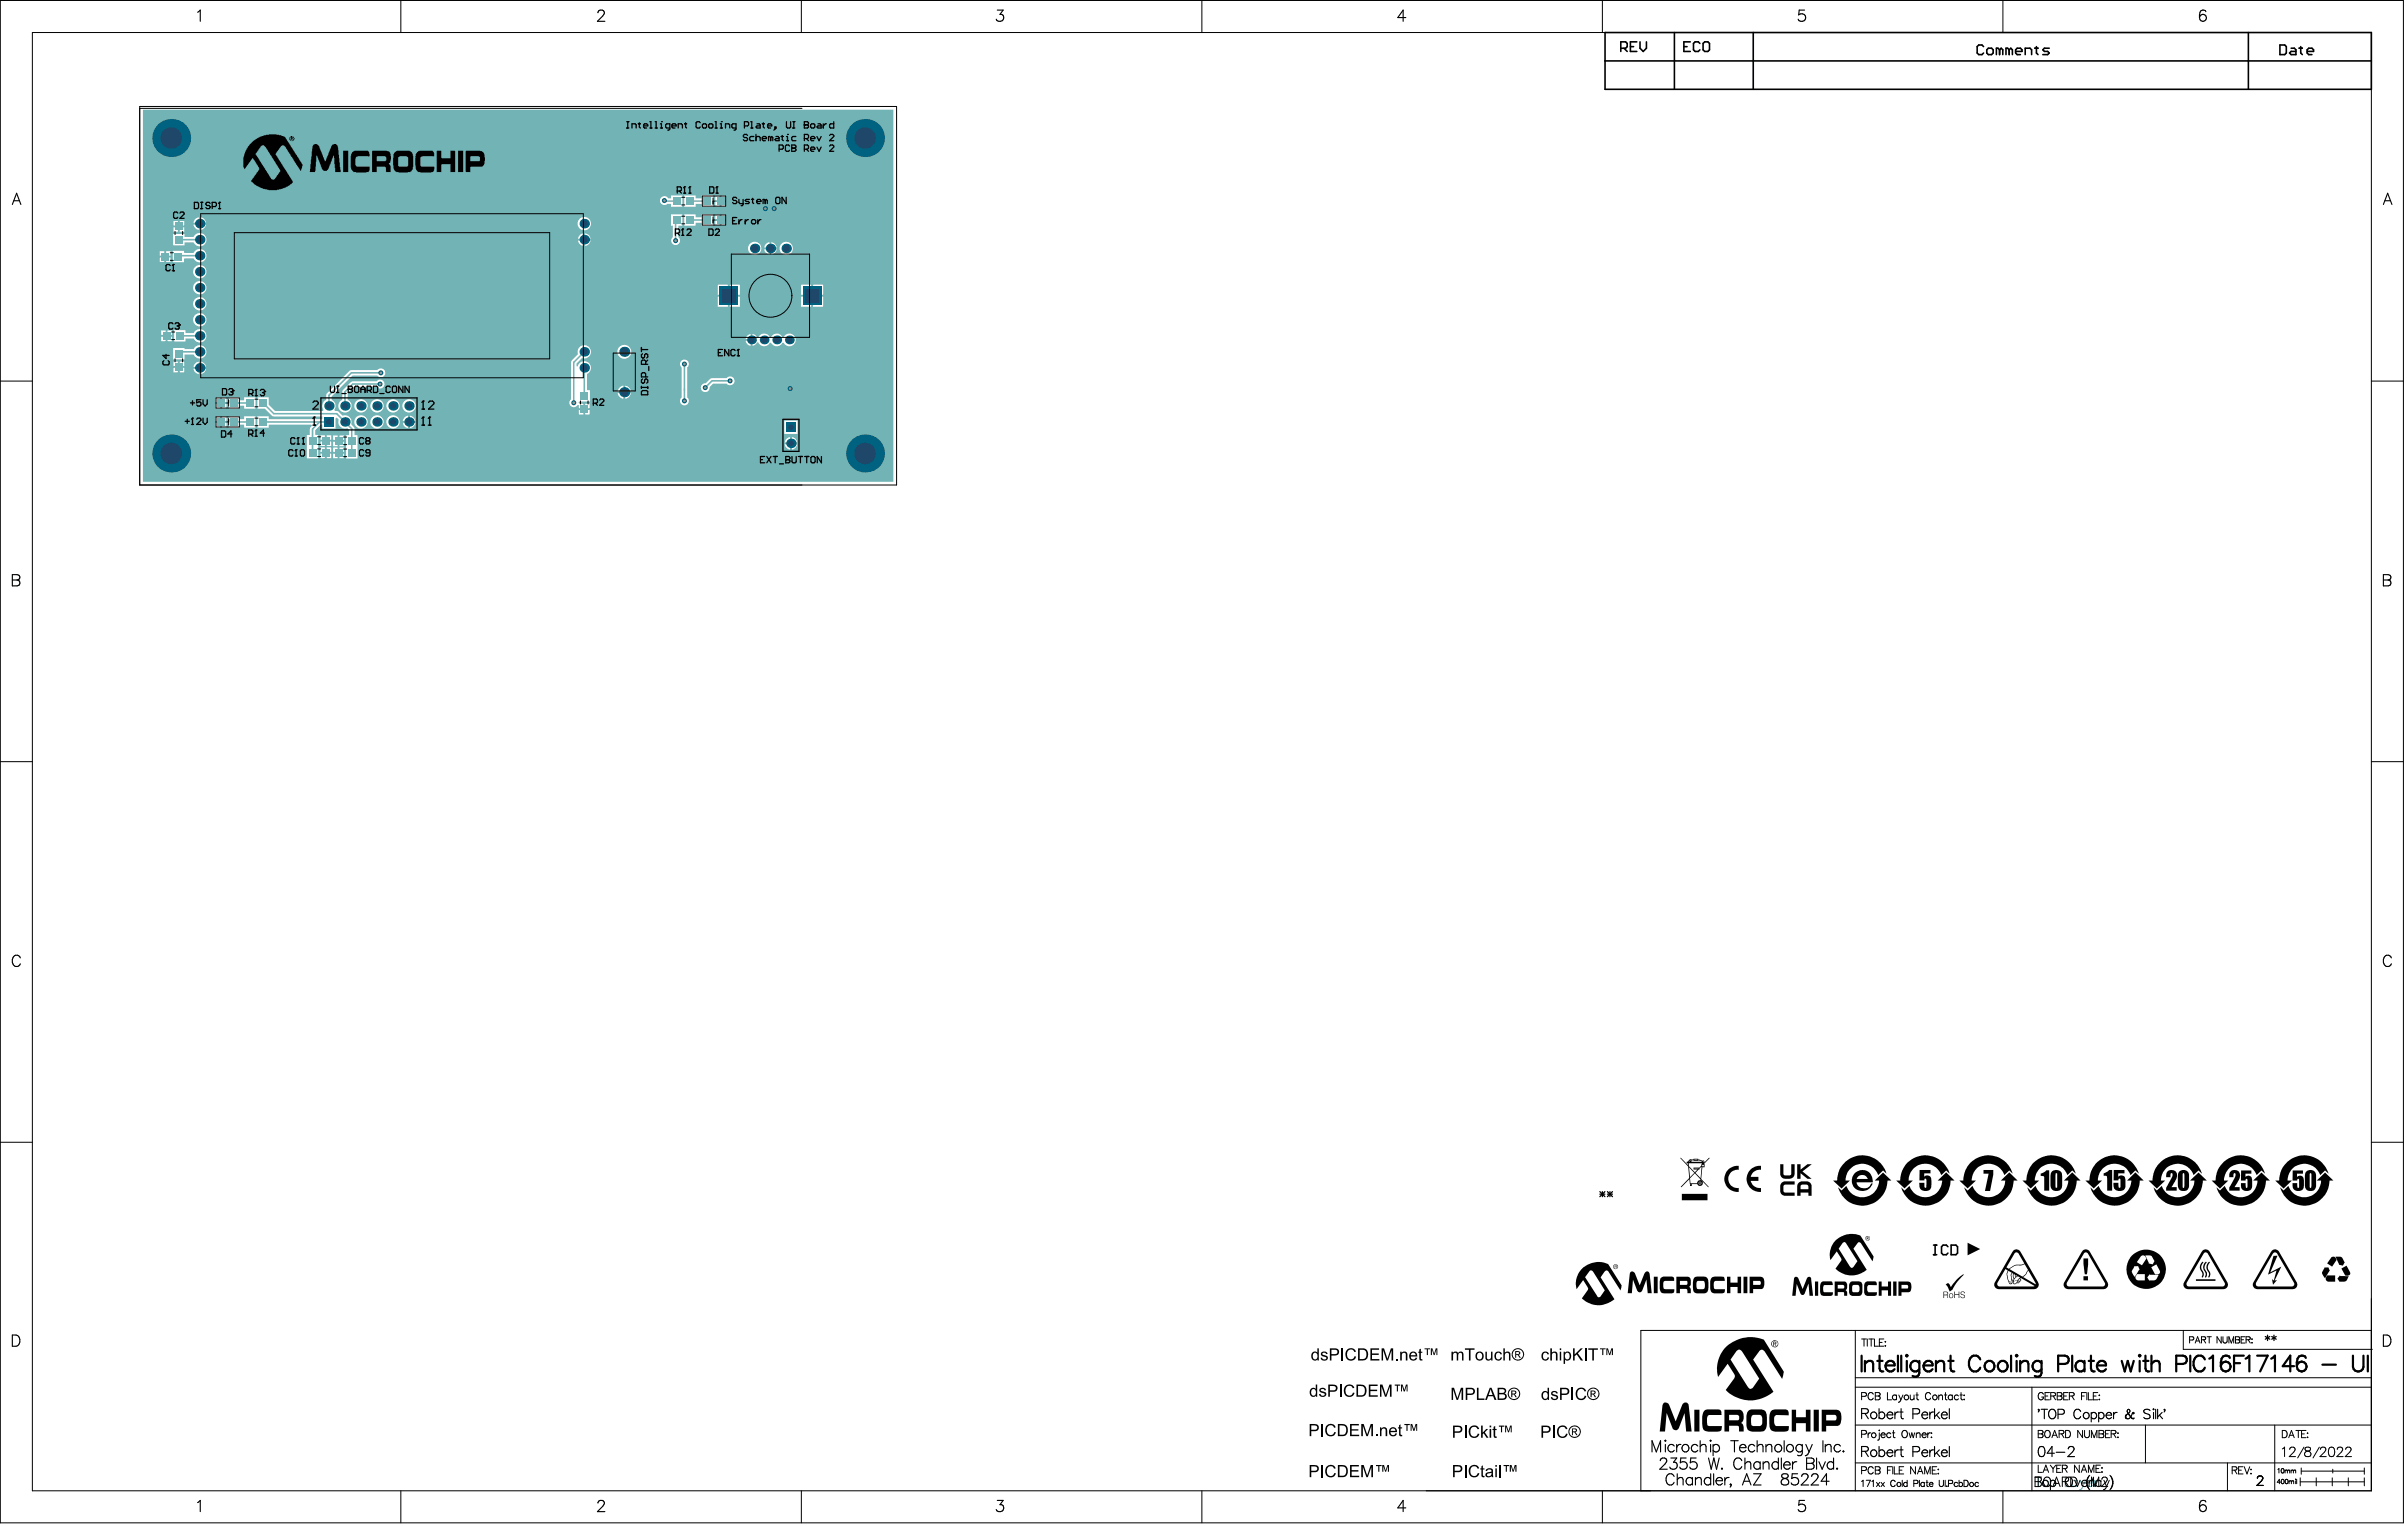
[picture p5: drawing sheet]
<svg xmlns="http://www.w3.org/2000/svg" width="635mm" height="403mm" viewBox="0 0 635 403" stroke-linecap="round" stroke-linejoin="round" font-family="sans-serif">
<path d="M37.7 28.9h198v98.2h-198zM180.5 51.5v3h3v-.7h1.6v.7h3v-3h-3v.8h-1.6v-.8zM174.6 52a1.17 1.17 0 0 0-.2 1.7 1.17 1.17 0 0 0 1.7 .1h.9v.7h3v-3h-3v.8h-.7l-.9-.6zM190.4 51.6v1.2h1.1v-1.2zM188.7 51.6v1.2h1.2v-1.2zM190.4 53.3v1.2h1.1v-1.2zM188.7 53.3v1.2h1.2v-1.2zM180.5 56.5v3h3v-.7h1.6v.7h3v-3h-3v.8h-1.6v-.8zM190.4 56.6v1.2h1.1v-1.2zM188.7 56.6v1.2h1.2v-1.2zM52.9 57.3v1.4h1.5a1.66 1.66 0 0 0-1.5-1.4zM51.7 57.7l-.7 1h1.5v-1.4zM190.4 58.3v1.2h1.1v-1.2zM188.7 58.3v1.2h1.2v-1.2zM47.4 58.3v1.2h1.2v-1.2zM45.8 58.3v1.2h1.1v-1.2zM52.9 59.2v1.5a1.66 1.66 0 0 0 1.5-1.5zM51 59.2a1.67 1.67 0 0 0 1.5 1.5v-1.5zM152.4 59a1.77 1.77 0 0 0 3.5 0 1.77 1.77 0 0 0-3.5 0zM47.4 60v1.1h1.2v-1.1zM45.8 60v1.1h1.1v-1.1zM45.7 61.7v3h3v-.8h2.4a1.77 1.77 0 0 0 2.7 .7 1.77 1.77 0 0 0 0-2.8 1.77 1.77 0 0 0-2.7 .7h-2.4v-.8zM154.4 61.6v1.4h1.4a1.66 1.66 0 0 0-1.4-1.4zM153.1 61.9l-.6 1.1h1.4v-1.4zM177 56.5v3h.5v3a1.17 1.17 0 0 0-.1 1.8 1.17 1.17 0 0 0 1.7 0 1.17 1.17 0 0 0-.1-1.8v-3h1v-3zM154.4 63.5v1.4a1.66 1.66 0 0 0 1.4-1.4zM152.5 63.5a1.67 1.67 0 0 0 1.4 1.4v-1.4zM203.5 63.9v1.4h1.4a1.66 1.66 0 0 0-1.4-1.4zM202.2 64.2l-.6 1.1h1.4v-1.4zM45.6 66.2v3h3v-1h2.5a1.77 1.77 0 0 0 2.7 .6 1.77 1.77 0 0 0 0-2.7 1.77 1.77 0 0 0-2.7 .6h-2.5v-.5zM203.5 65.8v1.4a1.66 1.66 0 0 0 1.4-1.4zM201.6 65.8a1.66 1.66 0 0 0 1.4 1.4v-1.4zM205.7 65.5a1.76 1.76 0 0 0 3.5 0 1.76 1.76 0 0 0-3.5 0zM197.3 65.5a1.8 1.8 0 0 0 3.6 0 1.8 1.8 0 0 0-3.6 0zM43.8 66.3v1.1h1.2v-1.1zM42.2 66.3v1.1h1.1v-1.1zM43.8 67.9v1.2h1.2v-1.2zM42.2 67.9v1.2h1.1v-1.2zM50.9 71.7a1.8 1.8 0 0 0 3.6 0 1.8 1.8 0 0 0-3.6 0zM50.9 75.9a1.8 1.8 0 0 0 3.6 0 1.8 1.8 0 0 0-3.6 0zM192.5 75.1v2.7h2.7v-2.7zM189.4 75.1v2.7h2.6v-2.7zM214.5 75.1v2.7h2.6v-2.7zM211.3 75.1v2.7h2.7v-2.7zM214.5 78.3v2.6h2.6v-2.6zM211.3 78.3v2.6h2.7v-2.6zM192.5 78.3v2.6h2.7v-2.6zM189.4 78.3v2.6h2.6v-2.6zM50.9 80.1a1.8 1.8 0 0 0 3.6 0 1.8 1.8 0 0 0-3.6 0zM50.9 84.3a1.8 1.8 0 0 0 3.6 0 1.8 1.8 0 0 0-3.6 0zM45.9 87.1v3h3v-.8h2.2a1.77 1.77 0 0 0 2.7 .7 1.77 1.77 0 0 0 0-2.8 1.77 1.77 0 0 0-2.7 .7h-2.2v-.8zM44.2 87.2v1.1h1.2v-1.1zM42.5 87.2v1.1h1.2v-1.1zM198.5 88.1v3.1l.7-.3 .5-.6h.2a1.77 1.77 0 0 0 3.2 .1h.3a1.66 1.66 0 0 0 1.5 .9 1.66 1.66 0 0 0 1.5-.9h.4a1.67 1.67 0 0 0 2.5 .6 1.67 1.67 0 0 0 0-2.6 1.67 1.67 0 0 0-2.5 .5h-.4a1.66 1.66 0 0 0-1.5-.9 1.66 1.66 0 0 0-1.5 .9h-.3a1.76 1.76 0 0 0-1.6-.9 1.76 1.76 0 0 0-1.6 1h-.2l-.5-.6zM197.3 88.4l-.6 1h1.3v-1.3zM44.2 88.8v1.2h1.2v-1.2zM42.5 88.8v1.2h1.2v-1.2zM196.7 89.9a1.57 1.57 0 0 0 1.3 1.3v-1.3zM45.7 91.8v3h3v-1.3h2.4a1.77 1.77 0 0 0 2.7 .7 1.77 1.77 0 0 0 0-2.8 1.77 1.77 0 0 0-2.7 .7h-2.4v-.3zM152.7 91.7a1.75 1.75 0 0 0-.2 1.7l-1.6 1.7-.3 .5v9.7a1.17 1.17 0 0 0 0 1.8 1.17 1.17 0 0 0 1.8-.3l.3 .1v.8h1.2v-1.2h-1l-.3-.3 .1-.2 2.9-.1v-3h-.7v-4.3a1.76 1.76 0 0 0 .4-2.9 1.76 1.76 0 0 0-2.9 .9h-.3v-.7l1.4-1.4a1.77 1.77 0 0 0 2.2-.9 1.77 1.77 0 0 0-.6-2.3 1.77 1.77 0 0 0-2.4 .4zM162.8 92.8a1.85 1.85 0 0 0 3.7 0 1.85 1.85 0 0 0-3.7 0zM47.4 95.4v1.1h1.2v-1.1zM45.8 95.4v1.1h1.1v-1.1zM52.9 95.4v1.4h1.5a1.66 1.66 0 0 0-1.5-1.4zM51.7 95.7l-.7 1.1h1.5v-1.4zM47.4 97v1.2h1.2v-1.2zM45.8 97v1.2h1.1v-1.2zM52.9 97.3v1.4a1.66 1.66 0 0 0 1.5-1.4zM51 97.3a1.67 1.67 0 0 0 1.5 1.4v-1.4zM67.9 104.8v3h2l2.1 2h13v.8h-14.1v-.8h-3v3h3v-.8h11.2l.2 .3-.6 .9v1.5h-.7v6.2h3v-6.2h-.8v-1.2l1.4-1.5h.4v1h3.5v-2.7l.4-.1 .5 .5a1.75 1.75 0 0 0 .4 1.8 1.75 1.75 0 0 0 1.8 .4l.5 .5v1.4h-.8v6.2h3v-6.2h-.8v-2l-.9-.9a1.75 1.75 0 0 0-.3-1.9 1.75 1.75 0 0 0-1.9-.3l-1.1-1.1-1-.2-.1-.3a1.74 1.74 0 0 0-.7-2.6v-.9l5.5-5.5h6.5a1.17 1.17 0 0 0 1.8 .1 1.17 1.17 0 0 0 0-1.7 1.17 1.17 0 0 0-1.8 .1l-7.1 .1-6.1 6-.2 .6v1.2a1.74 1.74 0 0 0-.8 2.6l-.1 .3h-12.7l-1.6-1.6v-2zM185.3 101.3a1.17 1.17 0 0 0 .3 2 1.17 1.17 0 0 0 1.6-1.2l.9-.9h3.6a1.17 1.17 0 0 0 1.7 .1 1.17 1.17 0 0 0 0-1.7 1.17 1.17 0 0 0-1.7 .1l-4.1 .1-1.4 1.3zM90.5 102.9l-.2 .5v2.1a1.76 1.76 0 0 0-.7 2.7 1.76 1.76 0 0 0 2.8 0 1.76 1.76 0 0 0-.7-2.7v-1.8l1.7-1.7h5.9a1.17 1.17 0 0 0 1.8 .2 1.17 1.17 0 0 0 0-1.8 1.17 1.17 0 0 0-1.8 .2h-6.5zM164.9 101.7v1.5h1.5a1.75 1.75 0 0 0-1.5-1.5zM163.3 102.4l-.3 .8h1.4v-1.5zM164.9 103.7v1.5a1.75 1.75 0 0 0 1.5-1.5zM163 103.7a1.75 1.75 0 0 0 1.4 1.5v-1.5zM60.3 104.8v3h3v-.8h1.1v.8h3v-3h-3v.8h-1.1v-.8zM58.6 104.9v1.2h1.1v-1.2zM56.9 104.9v1.2h1.2v-1.2zM179.8 95.1l-.4 .8 .1 .6 .3 .4v7.9a1.17 1.17 0 0 0-.1 1.7 1.17 1.17 0 0 0 1.7 0 1.17 1.17 0 0 0-.1-1.7v-7.9a1.17 1.17 0 0 0 .2-1.6 1.17 1.17 0 0 0-1.7-.2zM154.4 106.5v1.2h1.1v-1.2zM58.6 106.5v1.2h1.1v-1.2zM56.9 106.5v1.2h1.2v-1.2zM106.1 107.1a1.8 1.8 0 0 0 3.6 0 1.8 1.8 0 0 0-3.6 0zM101.9 107.1a1.76 1.76 0 0 0 3.5 0 1.76 1.76 0 0 0-3.5 0zM97.7 107.1a1.76 1.76 0 0 0 3.5 0 1.76 1.76 0 0 0-3.5 0zM93.5 107.1a1.76 1.76 0 0 0 3.5 0 1.76 1.76 0 0 0-3.5 0zM154.4 108.2v1.1h1.1v-1.1zM152.7 108.2v1.1h1.2v-1.1zM60.3 109.8v3h3v-.8h1.1v.8h3v-3h-3v.8h-1.1v-.8zM58.6 109.9v1.1h1.1v-1.1zM56.9 109.9v1.1h1.2v-1.1zM108.2 109.6v1.4h1.4a1.66 1.66 0 0 0-1.4-1.4zM106.6 110.3l-.3 .7h1.4v-1.4zM58.6 111.5v1.2h1.1v-1.2zM56.9 111.5v1.2h1.2v-1.2zM108.2 111.5v1.4a1.66 1.66 0 0 0 1.4-1.4zM106.3 111.5a1.66 1.66 0 0 0 1.4 1.4v-1.4zM101.9 111.3a1.76 1.76 0 0 0 3.5 0 1.76 1.76 0 0 0-3.5 0zM97.7 111.3a1.76 1.76 0 0 0 3.5 0 1.76 1.76 0 0 0-3.5 0zM93.5 111.3a1.76 1.76 0 0 0 3.5 0 1.76 1.76 0 0 0-3.5 0zM206.9 111v3.5h3.5v-3.5zM86.2 114.8v1.2h1.2v-1.2zM84.5 114.8v1.2h1.2v-1.2zM89.6 114.9v1.1h1.1v-1.1zM87.9 114.9v1.1h1.2v-1.1zM208.9 115.3v1.4h1.4a1.66 1.66 0 0 0-1.4-1.4zM207.3 115.9l-.3 .8h1.4v-1.4zM86.2 116.5v1.1h1.2v-1.1zM84.5 116.5v1.1h1.2v-1.1zM89.6 116.5v1.2h1.1v-1.2zM87.9 116.5v1.2h1.2v-1.2zM208.9 117.2v1.4a1.66 1.66 0 0 0 1.4-1.4zM207 117.2a1.66 1.66 0 0 0 1.4 1.4v-1.4zM86.2 118v1.2h1.2v-1.2zM84.5 118v1.2h1.2v-1.2zM89.6 118v1.2h1.1v-1.2zM87.9 118v1.2h1.2v-1.2zM86.2 119.7v1.1h1.2v-1.1zM84.5 119.7v1.1h1.2v-1.1zM89.6 119.7v1.2h1.1v-1.2zM87.9 119.7v1.2h1.2v-1.2z" fill="#72b4b6"/>
<g fill="none" stroke="#72b4b6" stroke-width=".42">
<path d="M175.3 52.9l.1 .1h3.1M178.5 58l-.3 .3v5.2M182 53h4.6M182 58h4.6M47.2 63.2h5.5M52.7 67.4h-5.4l-.2 .3M47.4 88.6h5.3M52.7 92.8h-5l-.5 .5M100.5 98.3h-7.8l-5.9 6v2.8M154.1 97v7.4M154.1 92.8l-2.7 2.8v10.6M180.6 96v9.7"/>
<path d="M61.8 111.3h4.1M61.8 106.3h4.1M69.4 111.3h17.4M69.4 106.3l2.8 2.8h16.6l4 4v6.4M84.3 111.3l-1.8 1.9v6.2M100.3 101.3h-7.2l-2.1 2.1v3.7M192.6 100.5h-4.8l-1.7 1.7"/>
</g>
<path d="M595.5 389.9l.5-.6 .8 .3a.78 .78 0 0 1-.2 1l-1.2 1.2h1.7" fill="none" stroke="#72b4b6" stroke-width=".3"/>
<g fill="none" stroke="#72b4b6" stroke-width=".26">
<path d="M536.9 389.6h1.6M537.7 389.6v2.5M540.9 390.8a.8 .8 0 0 1 1.2-.1 .8 .8 0 0 1 0 1.2 .8 .8 0 0 1-1.2-.1M540.9 390.5v2.5M544.9 389.6v2.5h1.4M548 390.8a.8 .8 0 0 0-1.2-.1 .8 .8 0 0 0 0 1.2 .8 .8 0 0 0 1.2-.1M548 390.5v1.6M548.8 390.5l.7 1.6M549.5 392.1a.96 .96 0 0 1-.9 .9M550.2 390.5l-.7 1.6M550.6 391.2a.79 .79 0 0 0 .5 .9 .79 .79 0 0 0 .9-.3M551 390.6a.66 .66 0 0 1 .7-.1 .66 .66 0 0 1 .3 .7h-1.4z"/>
<path d="M552.6 390.5v1.6M553.5 390.5a.8 .8 0 0 0-.9 .7"/>
<circle cx="539.6" cy="391.3" r=".82"/>
</g>
<circle cx="151.4" cy="106.2" r=".67" fill="#006281"/>
<circle cx="151.4" cy="106.2" r=".33" fill="#a6968d"/>
<circle cx="208.5" cy="102.5" r=".67" fill="#006281"/>
<circle cx="208.5" cy="102.5" r=".33" fill="#a6968d"/>
<circle cx="204.2" cy="55" r=".67" fill="#006281"/>
<circle cx="204.2" cy="55" r=".33" fill="#a6968d"/>
<circle cx="201.9" cy="55" r=".67" fill="#006281"/>
<circle cx="201.9" cy="55" r=".33" fill="#a6968d"/>
<circle cx="100.3" cy="101.3" r=".67" fill="#006281"/>
<circle cx="100.3" cy="101.3" r=".33" fill="#a6968d"/>
<circle cx="100.5" cy="98.3" r=".67" fill="#006281"/>
<circle cx="100.5" cy="98.3" r=".33" fill="#a6968d"/>
<circle cx="180.6" cy="96" r=".67" fill="#006281"/>
<circle cx="180.6" cy="96" r=".33" fill="#a6968d"/>
<circle cx="175.3" cy="52.9" r=".67" fill="#006281"/>
<circle cx="175.3" cy="52.9" r=".33" fill="#a6968d"/>
<circle cx="180.6" cy="105.7" r=".67" fill="#006281"/>
<circle cx="180.6" cy="105.7" r=".33" fill="#a6968d"/>
<circle cx="178.2" cy="63.5" r=".67" fill="#006281"/>
<circle cx="178.2" cy="63.5" r=".33" fill="#a6968d"/>
<circle cx="192.6" cy="100.5" r=".67" fill="#006281"/>
<circle cx="192.6" cy="100.5" r=".33" fill="#a6968d"/>
<circle cx="186.1" cy="102.2" r=".67" fill="#006281"/>
<circle cx="186.1" cy="102.2" r=".33" fill="#a6968d"/>
<circle cx="45.2" cy="36.4" r="5" fill="#006281"/>
<circle cx="45.2" cy="36.4" r="2.83" fill="#1f4769"/>
<circle cx="86.8" cy="107.1" r="1.25" fill="#006281"/>
<circle cx="86.8" cy="107.1" r=".75" fill="#1f4769"/>
<circle cx="91" cy="111.3" r="1.25" fill="#006281"/>
<circle cx="91" cy="111.3" r=".75" fill="#1f4769"/>
<circle cx="91" cy="107.1" r="1.25" fill="#006281"/>
<circle cx="91" cy="107.1" r=".75" fill="#1f4769"/>
<circle cx="95.2" cy="111.3" r="1.25" fill="#006281"/>
<circle cx="95.2" cy="111.3" r=".75" fill="#1f4769"/>
<circle cx="95.2" cy="107.1" r="1.25" fill="#006281"/>
<circle cx="95.2" cy="107.1" r=".75" fill="#1f4769"/>
<circle cx="99.5" cy="111.3" r="1.25" fill="#006281"/>
<circle cx="99.5" cy="111.3" r=".75" fill="#1f4769"/>
<circle cx="99.5" cy="107.1" r="1.25" fill="#006281"/>
<circle cx="99.5" cy="107.1" r=".75" fill="#1f4769"/>
<circle cx="103.7" cy="111.3" r="1.25" fill="#006281"/>
<circle cx="103.7" cy="111.3" r=".75" fill="#1f4769"/>
<circle cx="103.7" cy="107.1" r="1.25" fill="#006281"/>
<circle cx="103.7" cy="107.1" r=".75" fill="#1f4769"/>
<circle cx="107.9" cy="107.1" r="1.25" fill="#006281"/>
<circle cx="107.9" cy="107.1" r=".75" fill="#1f4769"/>
<circle cx="107.9" cy="111.3" r="1.25" fill="#006281"/>
<circle cx="107.9" cy="111.3" r=".75" fill="#1f4769"/>
<path d="M85.5 110h2.5v2.5h-2.5z" fill-rule="evenodd" fill="#006281"/>
<circle cx="86.8" cy="111.3" r=".75" fill="#1f4769"/>
<circle cx="228.2" cy="119.6" r="5" fill="#006281"/>
<circle cx="228.2" cy="119.6" r="2.83" fill="#1f4769"/>
<path d="M211.7 75.5h5v5h-5z" fill-rule="evenodd" fill="#006281"/>
<path d="M212.5 76.3h3.5v3.5h-3.5z" fill-rule="evenodd" fill="#1f4769"/>
<path d="M207.4 111.5h2.5v2.5h-2.5z" fill-rule="evenodd" fill="#006281"/>
<circle cx="208.7" cy="112.7" r=".75" fill="#1f4769"/>
<circle cx="208.7" cy="116.9" r="1.25" fill="#006281"/>
<circle cx="208.7" cy="116.9" r=".75" fill="#1f4769"/>
<circle cx="52.7" cy="59" r="1.26" fill="#006281"/>
<circle cx="52.7" cy="59" r=".83" fill="#1f4769"/>
<circle cx="52.7" cy="92.8" r="1.26" fill="#006281"/>
<circle cx="52.7" cy="92.8" r=".83" fill="#1f4769"/>
<circle cx="52.7" cy="88.6" r="1.26" fill="#006281"/>
<circle cx="52.7" cy="88.6" r=".83" fill="#1f4769"/>
<circle cx="52.7" cy="84.3" r="1.26" fill="#006281"/>
<circle cx="52.7" cy="84.3" r=".83" fill="#1f4769"/>
<circle cx="52.7" cy="80.1" r="1.26" fill="#006281"/>
<circle cx="52.7" cy="80.1" r=".83" fill="#1f4769"/>
<circle cx="52.7" cy="75.9" r="1.26" fill="#006281"/>
<circle cx="52.7" cy="75.9" r=".83" fill="#1f4769"/>
<circle cx="52.7" cy="71.7" r="1.26" fill="#006281"/>
<circle cx="52.7" cy="71.7" r=".83" fill="#1f4769"/>
<circle cx="52.7" cy="67.4" r="1.26" fill="#006281"/>
<circle cx="52.7" cy="67.4" r=".83" fill="#1f4769"/>
<circle cx="52.7" cy="63.2" r="1.26" fill="#006281"/>
<circle cx="52.7" cy="63.2" r=".83" fill="#1f4769"/>
<circle cx="52.7" cy="97" r="1.26" fill="#006281"/>
<circle cx="52.7" cy="97" r=".83" fill="#1f4769"/>
<circle cx="154.1" cy="92.8" r="1.26" fill="#006281"/>
<circle cx="154.1" cy="92.8" r=".83" fill="#1f4769"/>
<circle cx="154.1" cy="97" r="1.26" fill="#006281"/>
<circle cx="154.1" cy="97" r=".83" fill="#1f4769"/>
<path d="M189.8 75.5h5v5h-5z" fill-rule="evenodd" fill="#006281"/>
<path d="M190.5 76.3h3.5v3.5h-3.5z" fill-rule="evenodd" fill="#1f4769"/>
<circle cx="164.7" cy="92.8" r="1.33" fill="#006281"/>
<circle cx="164.7" cy="92.8" r="1" fill="#1f4769"/>
<circle cx="228.2" cy="36.4" r="5" fill="#006281"/>
<circle cx="228.2" cy="36.4" r="2.83" fill="#1f4769"/>
<circle cx="154.1" cy="63.2" r="1.26" fill="#006281"/>
<circle cx="154.1" cy="63.2" r=".83" fill="#1f4769"/>
<circle cx="154.1" cy="59" r="1.26" fill="#006281"/>
<circle cx="154.1" cy="59" r=".83" fill="#1f4769"/>
<circle cx="199.1" cy="65.5" r="1.25" fill="#006281"/>
<circle cx="199.1" cy="65.5" r=".92" fill="#1f4769"/>
<circle cx="203.3" cy="65.5" r="1.25" fill="#006281"/>
<circle cx="203.3" cy="65.5" r=".92" fill="#1f4769"/>
<circle cx="207.4" cy="65.5" r="1.25" fill="#006281"/>
<circle cx="207.4" cy="65.5" r=".92" fill="#1f4769"/>
<circle cx="208.2" cy="89.7" r="1.17" fill="#006281"/>
<circle cx="208.2" cy="89.7" r=".83" fill="#1f4769"/>
<circle cx="204.9" cy="89.7" r="1.17" fill="#006281"/>
<circle cx="204.9" cy="89.7" r=".83" fill="#1f4769"/>
<circle cx="201.6" cy="89.7" r="1.17" fill="#006281"/>
<circle cx="201.6" cy="89.7" r=".83" fill="#1f4769"/>
<circle cx="198.3" cy="89.7" r="1.17" fill="#006281"/>
<circle cx="198.3" cy="89.7" r=".83" fill="#1f4769"/>
<circle cx="164.7" cy="103.5" r="1.33" fill="#006281"/>
<circle cx="164.7" cy="103.5" r="1" fill="#1f4769"/>
<circle cx="45.2" cy="119.6" r="5" fill="#006281"/>
<circle cx="45.2" cy="119.6" r="2.83" fill="#1f4769"/>
<g fill="#72b4b6">
<path d="M64.9 110.3h2v2h-2z" fill-rule="evenodd"/>
<path d="M68.4 110.3h2v2h-2z" fill-rule="evenodd"/>
<path d="M64.9 105.3h2v2h-2z" fill-rule="evenodd"/>
<path d="M68.4 105.3h2v2h-2z" fill-rule="evenodd"/>
<path d="M181 57h2v2h-2z" fill-rule="evenodd"/>
<path d="M177.5 57h2v2h-2z" fill-rule="evenodd"/>
<path d="M181 52h2v2h-2z" fill-rule="evenodd"/>
<path d="M177.5 52h2v2h-2z" fill-rule="evenodd"/>
<path d="M153.1 103.4h2v2h-2z" fill-rule="evenodd"/>
<path d="M153.1 106.9h2v2h-2z" fill-rule="evenodd"/>
<path d="M60.8 110.3h2v2h-2z" fill-rule="evenodd"/>
<path d="M57.3 110.3h2v2h-2z" fill-rule="evenodd"/>
<path d="M60.8 105.3h2v2h-2z" fill-rule="evenodd"/>
<path d="M57.3 105.3h2v2h-2z" fill-rule="evenodd"/>
<path d="M185.6 57h2v2h-2z" fill-rule="evenodd"/>
<path d="M189.1 57h2v2h-2z" fill-rule="evenodd"/>
<path d="M185.6 52h2v2h-2z" fill-rule="evenodd"/>
<path d="M189.1 52h2v2h-2z" fill-rule="evenodd"/>
<path d="M85 115.2h1.9v2h-1.9z" fill-rule="evenodd"/>
<path d="M81.5 115.2h2v2h-2z" fill-rule="evenodd"/>
<path d="M85 118.4h1.9v2h-1.9z" fill-rule="evenodd"/>
<path d="M81.5 118.4h2v2h-2z" fill-rule="evenodd"/>
<path d="M88.3 118.5h2v2h-2z" fill-rule="evenodd"/>
<path d="M91.8 118.5h2v2h-2z" fill-rule="evenodd"/>
<path d="M88.3 115.3h2v2h-2z" fill-rule="evenodd"/>
<path d="M91.8 115.3h2v2h-2z" fill-rule="evenodd"/>
<path d="M46.2 92.3h2v2h-2z" fill-rule="evenodd"/>
<path d="M46.2 95.8h2v2h-2z" fill-rule="evenodd"/>
<path d="M46.4 87.6h2v2h-2z" fill-rule="evenodd"/>
<path d="M42.9 87.6h2v2h-2z" fill-rule="evenodd"/>
<path d="M46.2 62.2h2v2h-2z" fill-rule="evenodd"/>
<path d="M46.2 58.7h2v2h-2z" fill-rule="evenodd"/>
<path d="M42.6 66.7h2v2h-2z" fill-rule="evenodd"/>
<path d="M46.1 66.7h2v2h-2z" fill-rule="evenodd"/>
</g>
<g fill="#000">
<path d="M76.4 36.2h.2v.7h.2v-.6l-.2-.3 .7 .3-.5 .8-.4-.2zM76.9 35.9l.1 .1zM76.9 37.1l.2 .1zM77.1 36h.3l.3 .4-.2 .7h-.4v-.3h.4v-.5h-.2zM82.8 38.1l.8-.1 .6 .5 1.5 4 .3-.1 1.5-4.1 .6-.3h.5l.5 .4 .8 7h-1.5l-.3-4.3h-.2v.4l-.4 .5v.4l-.3 .5v.4l-.2 .1-.3 1.2-.5 .5h-.8l-.3-.3-1.3-3.5-.4-.2-.3 4.3-1.4-.1 .2-.8 .4-5.3 .2-.7zM90.5 39.8h1.4v5.6h-1.4zM93.1 40l.4-.2h3.6l.3 .3v1.2l-3-.1-.3 .1-.4 .6v1.6l.4 .5h3.4v1l-.3 .4-3.2 .1-.7-.1-.6-.6-.2-.6v-3.1zM110 40.1l.7-.3h3.4l.3 .3 .1 1.1-.2 .1-2.9-.1-.5 .3v2.2l.2 .3h3.4v1l-.3 .4-3.3 .1-.9-.3-.4-1.4v-2.6zM115.3 39.8h1.1l.1 1.9h2.4v-1.9l1.2 .1v5.5h-1.2v-2.1h-2.4l-.1 2.1h-1.2zM120.9 39.8h1.3v5.6h-1.3zM519.1 327.8l3.3 1.7-3.3 1.6zM348.7 356.7l.3-.2 .9 .1 .3 .5-.3 .1a.47 .47 0 0 0-.6-.4 .47 .47 0 0 0-.4 .5l1.1 .3 .3 .5-.3 .6-.7 .2a.86 .86 0 0 1-.9-.7l.4-.1a.55 .55 0 0 0 .5 .5 .55 .55 0 0 0 .6-.5l-1.4-.7v-.4z"/>
<path d="M355.5 355.9l.8-.3 .7 .1 .3 .2 .4 .6-.4 .1a1.04 1.04 0 0 0-1.4-.5 1.04 1.04 0 0 0-.5 1.4 .98 .98 0 0 0 .9 1 .98 .98 0 0 0 1-.8l.5 .2-.2 .4-.8 .6h-.8l-.8-.5-.3-1.5zM361.5 355.7h2.3v.3h-1.8v1h1.7v.4h-1.7v1.1h1.9v.4h-2.4zM364.5 355.7h.6l.9 2.7 .9-2.7h.6v3.2h-.4v-2.7l-.9 2.7h-.4l-.9-2.8v2.8h-.4zM368.3 358.4h.4v.5h-.4zM369.4 356.5h.4v.4l.4-.4h.5l.5 .3 .1 2.1h-.4v-1.5a.55 .55 0 0 0-.7-.5 .55 .55 0 0 0-.4 .7v1.3h-.4zM374.4 356l.4-.3v.8h.4v.3h-.4v1.6l.4 .1 .1 .4h-.5l-.3-.3-.1-1.8h-.2v-.3h.2zM382.9 356.5h.4v.4l.5-.4h.6a.32 .32 0 0 0 .3 .3 .32 .32 0 0 0 .3-.2l.4-.1a.66 .66 0 0 1 .7 .8v1.6h-.4v-1.7a.51 .51 0 0 0-.7-.3 .51 .51 0 0 0-.3 .6v1.4h-.4v-1.6a.53 .53 0 0 0-.7-.4 .53 .53 0 0 0-.3 .7v1.3h-.4zM386.5 355.7h2.5v.3h-1.1v2.9h-.4v-2.9h-1zM391.9 356.5h.4v1.7l.3 .4 .7-.4 .1-1.7h.3v2.4h-.3v-.4l-.6 .4-.8-.3zM394.7 356.7l.2-.2a.98 .98 0 0 1 1.3 .7l-.4 .1a.68 .68 0 0 0-.9-.3 .68 .68 0 0 0-.2 .9 .61 .61 0 0 0 .5 .7 .61 .61 0 0 0 .7-.6l.3 .1a1.07 1.07 0 0 1-1.5 .7 1.07 1.07 0 0 1-.4-1.6zM396.6 355.7h.4v1.1l.5-.3h.5a.71 .71 0 0 1 .5 .9v1.5h-.4v-1.5a.57 .57 0 0 0-.7-.6 .57 .57 0 0 0-.4 .8v1.3h-.4zM407 356.8l.3-.3a.98 .98 0 0 1 1.3 .7h-.4a.69 .69 0 0 0-.9-.2 .69 .69 0 0 0-.2 .9 .59 .59 0 0 0 .5 .7 .59 .59 0 0 0 .7-.6l.4 .2-.5 .6-.6 .1-.7-.3-.2-1.2z"/>
<path d="M409 355.7h.4v1.1l.7-.3a.74 .74 0 0 1 .8 .9v1.5h-.4v-1.5a.55 .55 0 0 0-.7-.5 .55 .55 0 0 0-.4 .7v1.3h-.4zM415 355.7h.4v1.6l1.6-1.6h.6l-1.3 1.3 1.4 1.9h-.6l-1.1-1.6-.6 .4v1.2h-.4zM419 355.7h2.5v.3h-1v2.9h-.4v-2.9h-1.1zM348.2 366.3l.5-.2h.7l.4 .6h-.4a.43 .43 0 0 0-.5-.4 .43 .43 0 0 0-.3 .6l1.1 .3 .2 .3a.96 .96 0 0 1-.9 1 .96 .96 0 0 1-1-.8h.4a.53 .53 0 0 0 .5 .5 .53 .53 0 0 0 .5-.5l-1.3-.7zM349.9 376.1l.6-.4 .9-.1 .5 .2 .5 .6-.5 .2a1.04 1.04 0 0 0-1.4-.5 1.04 1.04 0 0 0-.4 1.5v.1a.99 .99 0 0 0 .9 .8 .99 .99 0 0 0 1-.8l.4 .1-.5 .9-.6 .2-1.1-.2-.5-.6-.1-.5zM354.8 365.8l.5-.5 .9-.1 .9 .5 .2 .4-.4 .1a1.04 1.04 0 0 0-1.4-.6 1.04 1.04 0 0 0-.5 1.4 .98 .98 0 0 0 .8 1.1 .98 .98 0 0 0 1.1-.8l.4 .2-.2 .5-.5 .4-.9 .1-.7-.3-.5-1.2zM356.2 375.6h2.3v.4h-1.9v1h1.8v.3h-1.8v1.1h2v.4h-2.4zM359.1 375.6h.7l.9 2.8 .9-2.8h.6v3.2h-.4v-2.6l-.9 2.6h-.4l-1-2.7v2.7h-.4zM362.9 378.4h.5v.4h-.5zM361.1 365.2h2.3v.4h-1.9v1h1.8v.3h-1.8v1.1h2v.4h-2.4zM364.1 376.5h.3v.3l.6-.3h.5l.3 .3 .2 2h-.5v-1.6l-.3-.4-.6 .2-.2 1.8h-.3zM364.1 365.2h.6l.9 2.8 1-2.8h.5v3.2h-.4v-2.6l-.9 2.6h-.4l-1-2.7v2.7h-.3z"/>
<path d="M369.1 375.9l.4-.2v.8h.4v.3h-.4v1.4v.2l.4 .1-.1 .4-.5-.1-.2-.4v-1.6h-.3v-.3h.3zM383 366.1h.6l.9 2.7 .9-2.7h.6v3.2h-.4v-2.7l-1 2.7h-.3l-1-2.8v2.8h-.3zM388.1 376.2l.7-.2 .7 .1 .7 .7v.1l-.4 .1a1.04 1.04 0 0 0-1.4-.5 1.04 1.04 0 0 0-.5 1.3l.1 .6a.96 .96 0 0 0 1 .5 .96 .96 0 0 0 .8-.8l.5 .1-.3 .7-.5 .3-.7 .1a1.72 1.72 0 0 1-1.3-1.3 1.72 1.72 0 0 1 .6-1.8zM389.6 366.1h.5v2.8h1.5v.4h-2zM390.7 376h.5v1.9l.9-1h.5l-.9 .9 1 1.4h-.5l-.8-1.1-.2 .2v.9h-.5zM394 376.4l.5-.3v.8h.3v.3h-.3v1.6l.3 .1v.4l-.7-.3-.1-1.8h-.3v-.3h.3zM409.3 367.2l.5-.3h.5l.6 .3 .1 .3-.4 .1-.3-.4a.38 .38 0 0 0-.5 0 .38 .38 0 0 0-.1 .5l1.1 .4 .3 .4-.3 .6-.7 .2a.86 .86 0 0 1-1-.8h.4a.55 .55 0 0 0 .6 .5 .55 .55 0 0 0 .5-.5l-1.4-.7zM411.4 376.2l.7-.2 .7 .1 .7 .7v.1l-.4 .1a1.03 1.03 0 0 0-1.4-.6 1.03 1.03 0 0 0-.5 1.4l.1 .6 .6 .5 .9-.2 .3-.6 .5 .2-.4 .7-.4 .2-.8 .1-.6-.2-.5-.6-.1-.6v-.9zM416.3 366.3l.7-.3 .7 .1 .4 .2 .4 .6-.5 .1a1.04 1.04 0 0 0-1.3-.5 1.04 1.04 0 0 0-.6 1.4 .98 .98 0 0 0 .9 1 .98 .98 0 0 0 1.1-.8l.4 .2-.2 .4-.9 .6-.9-.1-.5-.4-.3-1.4 .2-.7zM349.9 386.9l.6-.4h1.1l.8 .7-.5 .2a1.03 1.03 0 0 0-1.3-.6 1.03 1.03 0 0 0-.6 1.4l.1 .3a.98 .98 0 0 0 .9 .8 .98 .98 0 0 0 1-.8l.4 .1-.4 .8-1.1 .3a1.73 1.73 0 0 1-1-2.8zM356.2 386.4h2.3v.4h-1.9v1h1.8v.4h-1.8v1.1h2v.3h-2.4zM359.1 386.4h.7l.9 2.8 .9-2.8h.6v3.2h-.4v-2.6l-.9 2.6h-.4l-1-2.7v2.7h-.4z"/>
<path d="M387.9 386.8l.9-.4 .7 .1 .7 .6v.2l-.4 .1a1.04 1.04 0 0 0-1.4-.6 1.04 1.04 0 0 0-.5 1.4 .98 .98 0 0 0 .8 1.1 .98 .98 0 0 0 1.1-.8l.5 .1-.3 .7-.4 .3-.8 .1a1.72 1.72 0 0 1-.9-2.9zM390.8 386.8l.4-.3v.8h.4v.3h-.4v1.5l.4 .2 .1 .3h-.6l-.3-.3v-1.7h-.3v-.3h.3z"/>
<path d="M65.9 38.1l1.9-1.7 1.9-.7 1.2-.3h2l1.3 .3 .8 .3 .4 .3 2.4 4.1 .6 .6 .1 .4 1.3 1.9-.1 1-.2 .7-.3 .1-2.1-3.6-.5-.5v-.4l-1.1-1.4-.1-.4-.6-.5-.5 .1-.4 .4-1.1 1.5-.1 .6 4.1 6.2 .5 1.1-1.9 1.3-2.4 .7h-2.2l-1.4-.4-1.9-.9-1.2-1v-.4l.7-.7 1.2-1.8a.59 .59 0 0 0-.1-1l-.9-1.7-.5-.6h-.2l-2 2.9-.3-.5v-2.6l.4-1.4zM69 38.4l-1 1.6a.74 .74 0 0 0-.3 1.2l3.8 6 .3 .2 .7-.1 1.1-1.8 .3-.2v-.5l-3.7-5.9-.6-.6z"/>
<path d="M98.3 39.8h3.7l.8 .3 .2 .4 .1 1.6-.2 .9h-.2l-.1 .3 .4 .4v1.7l-1.2-.1v-1.1l-.2-.2h-2.2v1.4h-1.2zM99.5 41.2l-.1 1.3h2.3l.2-.2v-.8l-.3-.3z"/>
<path d="M104.1 40.1l.6-.3h3.3l.8 .5 .2 .8v3l-.4 1.1-1 .3h-2.5l-.7-.2-.4-.3-.3-1.4v-2l.1-1zM105.2 41.3l-.2 .2v2.2l.2 .3h2.3l.2-.3v-2.2l-.5-.3z"/>
<path d="M123 39.8h3.7l.8 .3 .4 1.4-.2 2-.4 .5h-3.1l-.1 1.4h-1.1zM124.2 41.2l-.1 1.3 2.5-.1v-1l-.3-.2z"/>
<path d="M447 305.9l.8 .1zM445.9 306l.1 .2zM446.2 306.1v.4h2.8l-1-.4zM445.5 306.4l.2 .1v-.3zM449.3 306.3l.1 .2zM443.4 305.4l1.9 1.9v-.5h-.3v-.3l.7-.5v-.2l2.3-.1v.1l1.1 .4a.37 .37 0 0 1 .5 .1 .37 .37 0 0 1-.1 .5l1.4-1.4 .1 .1-1.5 1.5h.2v.9h-.6l-.3 3.1 2 2-.1 .2-1.9-1.9a.8 .8 0 0 1 .3 1.2 .8 .8 0 0 1-1.2 0l-.1-.2h-1.5v.5h-.5l-.1-1.8-2.1 2.2-.2-.2 2.2-2.3-.3-3-2-2.2zM449.1 307.3v.3h.4v-.3zM447 308.2l1.1 .1zM445.5 306.8l.1 .8 1.5 1.6 .7-.7h-1v-.5h1.5l.5-.6 .2-.6zM445.6 307.9l.2 2.6 1.2-1.1zM448.8 307.7l-.5 .8h-.2l-.8 .9 1.3 1.4zM447.1 309.5l-1.3 1.3 .2 1.3h1.8a.74 .74 0 0 1 .8-.8v-.2zM448.2 312a.26 .26 0 0 1 .5 0 .26 .26 0 0 1-.5 0zM448.1 312.1a.4 .4 0 0 0 .8 0 .4 .4 0 0 0-.8 0zM446.1 312.3v.3zM443.7 314.9h6.8v1.7h-6.8z"/>
<path d="M461.9 308.4l1.1-.7 1.6-.2v1.1a2.44 2.44 0 0 0-2.7 1.8h2v1.1h-2a2.33 2.33 0 0 0 2.7 1.8v1.1a3.5 3.5 0 0 1-3.5-2 3.5 3.5 0 0 1 .8-4zM456 308.4l1.2-.7 1.5-.2v1.1a2.41 2.41 0 0 0-2.8 2.4 2.41 2.41 0 0 0 2.8 2.3v1.1a3.5 3.5 0 0 1-3.5-2 3.5 3.5 0 0 1 .8-4z"/>
<path d="M474.1 307.1h.9v1.4l1.8-1.4h1.2l-2.5 1.9 2.4 1.9h-1.1l-1.8-1.4v1.4h-.9zM469.6 307.1h.9v2.6l.3 .3h1.4l.3-.2 .1-2.7h.8v2.6a1.3 1.3 0 0 1-1.3 1.2h-1.3a1.31 1.31 0 0 1-1.2-1.3zM475.2 312.5l-.2 .3v.9h2.1l-.2-1.1zM474.5 312l.8-.4h1.4a1.3 1.3 0 0 1 1.2 1.3v2.5h-.8v-.8h-2.1v.8h-.9v-2.6zM470.1 311.9l.6-.3h2.7v.9h-2.5l-.4 .4 .1 1.5 2.8 .2v.8h-2.5a1.3 1.3 0 0 1-1.3-1.3v-1.3z"/>
<path d="M486.7 306.6a6.6 6.6 0 0 1 11 3l-.9-.9-1.3 1.3-.1-.2a4.4 4.4 0 0 0-4.9-2.8 4.4 4.4 0 0 0-3.6 4.4h1.1l-2.2 2.1-2.2-2.1h1a6.4 6.4 0 0 1 2.1-4.8zM490.2 310.3l-.4 .7h3a1.57 1.57 0 0 0-2.6-.7zM489.3 309.4h.1a2.85 2.85 0 0 1 3-.6 2.96 2.96 0 0 1 1.7 3.1h-4.3a2.02 2.02 0 0 0 1.8 1.5 2.02 2.02 0 0 0 2-1.2h.4a2.81 2.81 0 0 1-4.1 1.6 2.81 2.81 0 0 1-.6-4.4zM484.9 313.2l.9 .8 1.3-1.2a4.4 4.4 0 0 0 4.9 2.9 4.4 4.4 0 0 0 3.7-4.3h-1.1l2.2-2.1 2.2 2.1h-1a6.7 6.7 0 0 1-5.8 6.5 6.7 6.7 0 0 1-7.3-4.7z"/>
<path d="M503.2 306.7l.9-.8a6.7 6.7 0 0 1 10.2 3.7l-.9-.9-1.2 1.3a4.5 4.5 0 0 0-5-3 4.5 4.5 0 0 0-3.7 4.4h1.1l-2.2 2.1-2.2-2.1h1.1v-.5a6.8 6.8 0 0 1 1.9-4.2zM506.4 308.6h2.9v.9h-1.7v.9a1.15 1.15 0 0 1 1.5-.2 1.15 1.15 0 0 1 .4 1.4v1.2a1.3 1.3 0 0 1-1.6 1.3 1.47 1.47 0 0 1-1.6-1.8v-.3h1.4v.9a.31 .31 0 0 0 .3 .4 .31 .31 0 0 0 .2-.5v-1.6a.29 .29 0 0 0-.4-.3 .29 .29 0 0 0-.1 .5h-1.3zM501.6 313.2l.8 .9 1.4-1.3a4.4 4.4 0 0 0 4.9 2.9 4.4 4.4 0 0 0 3.7-4.3h-1.2l2.2-2.2 2.2 2.2h-1a6.6 6.6 0 0 1-5.8 6.5 6.6 6.6 0 0 1-7.2-4.7z"/>
<path d="M519.9 306.7l.9-.8a6.7 6.7 0 0 1 9 1.4l.7 1.1 .5 1.2-.9-.9-1.4 1.2a4.4 4.4 0 0 0-4.9-2.9 4.4 4.4 0 0 0-3.7 4.4h1.2l-2.2 2.1-2.2-2.1h1.1v-.5a6.6 6.6 0 0 1 1.9-4.2zM523.3 308.6h2.6v1.2l-.9 4.3h-1.3l.9-4.5h-1.3zM518.2 313.2l.9 .9 1.3-1.3a4.5 4.5 0 0 0 4.9 2.9 4.5 4.5 0 0 0 3.7-4.3h-1.2l2.3-2.2 2.2 2.2h-1.1a6.7 6.7 0 0 1-5.7 6.5 6.7 6.7 0 0 1-7.3-4.7z"/>
<path d="M536.5 306.7l1.1-.9a6.6 6.6 0 0 1 6.6-.4l1.3 .9a6.7 6.7 0 0 1 2.1 3.3l-.9-.9-1.3 1.2a4.4 4.4 0 0 0-4.9-2.9 4.4 4.4 0 0 0-3.7 4.4h1.1l-2.2 2.1-2.2-2.1h1.1v-.5a6.6 6.6 0 0 1 1.9-4.2zM542.3 309.5v3.3a.29 .29 0 0 0 0 .4 .29 .29 0 0 0 .4 0 .29 .29 0 0 0 0-.4v-3.2zM538.4 309.5l.8-.3 .6-.5h.8v5.4h-1.3v-2.9a.65 .65 0 0 0 0-.7 .65 .65 0 0 0-.6-.3h-.3zM541.5 308.9a1.61 1.61 0 0 1 1.8-.1 1.61 1.61 0 0 1 .7 1.7v2.3l-.2 .8a1.6 1.6 0 0 1-1.9 .5 1.6 1.6 0 0 1-1-1.7l.1-2.6zM534.8 313.2l.9 .9 1.3-1.3a4.4 4.4 0 0 0 4.9 2.9 4.4 4.4 0 0 0 3.7-4.3h-1.1l2.2-2.2 2.2 2.2h-1v.2a6.7 6.7 0 0 1-5.9 6.4 6.7 6.7 0 0 1-7.2-4.8z"/>
<path d="M553.2 306.6l.4-.3a6.7 6.7 0 0 1 10.7 3.3l-1-.9-1.3 1.2a4.4 4.4 0 0 0-4.9-2.9 4.4 4.4 0 0 0-3.6 4.4h1.1l-2.2 2.1-2.2-2.1h1l.1-.5a6.5 6.5 0 0 1 1.9-4.3zM557.6 308.6h2.9v.9h-1.7v.9a1.15 1.15 0 0 1 1.4-.2 1.15 1.15 0 0 1 .5 1.4v.9a1.48 1.48 0 0 1-.6 1.5 1.48 1.48 0 0 1-1.7 0 1.6 1.6 0 0 1-.8-2h1.3v.9a.31 .31 0 0 0 .3 .4 .31 .31 0 0 0 .2-.5v-1.6a.3 .3 0 0 0-.4-.3 .3 .3 0 0 0-.1 .5h-1.3zM555 309.5l1-.5 .4-.4h.8v5.5h-1.3v-3a.67 .67 0 0 0-.5-1h-.4zM551.5 313.2l.9 .9 1.3-1.3a4.4 4.4 0 0 0 4.9 2.9 4.4 4.4 0 0 0 3.7-4.3h-1.2l2.2-2.2 2.2 2.2h-1a6.6 6.6 0 0 1-5.8 6.5 6.6 6.6 0 0 1-7.2-4.7z"/>
<path d="M570.1 306.4a6.7 6.7 0 0 1 9.6 .8l.8 1.4 .4 1-.9-.9-1.4 1.2a4.4 4.4 0 0 0-4.9-2.9 4.4 4.4 0 0 0-3.6 4.4h1.1l-2.2 2.1-2.2-2.1h1.1a6.5 6.5 0 0 1 2.2-5zM575.9 309.5l-.1 3.4a.27 .27 0 0 0 .2 .5 .26 .26 0 0 0 .2-.4l.1-3.2-.1-.3zM572 308.9a1.58 1.58 0 0 1 2.1 .3 1.58 1.58 0 0 1-.1 2.1l-1.1 1.8h1.3v1h-2.7v-.8l1.1-2a1.68 1.68 0 0 0 .5-1.8h-.5v1h-1.1v-1zM574.9 309a1.54 1.54 0 0 1 1.9-.2 1.54 1.54 0 0 1 .7 1.7v2.5a1.16 1.16 0 0 1-1.1 1.1 1.47 1.47 0 0 1-1.9-1.7v-2.3zM568.1 313.2l.9 .8 1.3-1.2a4.4 4.4 0 0 0 4.9 2.9 4.4 4.4 0 0 0 3.7-4.3h-1.1l2.2-2.1 2.2 2.1-1.1 .1a6.7 6.7 0 0 1-4.4 6.1 6.7 6.7 0 0 1-7.4-2l-.7-1.2z"/>
<path d="M586.5 306.6a6.7 6.7 0 0 1 9.7 .5l.9 1.3 .4 1.2-.9-.9-1.3 1.3-.1-.4a4.4 4.4 0 0 0-5-2.5 4.4 4.4 0 0 0-3.5 4.3h1.2l-2.2 2.1-2.2-2.1h1a6.4 6.4 0 0 1 2-4.8zM591.2 308.7h2.7v.9h-1.5v.9a1.07 1.07 0 0 1 1.4-.2 1.07 1.07 0 0 1 .4 1.3v1.4a1.51 1.51 0 0 1-1.8 1.1 1.51 1.51 0 0 1-1.2-1.8v-.2h1.2l.1 .8a.28 .28 0 0 0 .2 .4 .28 .28 0 0 0 .2-.4v-1.8a.27 .27 0 0 0-.4-.1 .27 .27 0 0 0-.1 .4h-1.2zM588.6 308.9a1.57 1.57 0 0 1 2.1 .3 1.57 1.57 0 0 1-.1 2l-1.1 1.9h1.4v1h-2.8v-.8l1.1-2a1.32 1.32 0 0 0 .3-1.9l-.2 .2-.1 .9h-1.1l.1-1zM584.7 313.2l1 .8 1.3-1.1a4.4 4.4 0 0 0 4.9 2.8 4.4 4.4 0 0 0 3.6-4.3h-1.1l2.2-2.1 2.2 2.1h-1a6.7 6.7 0 0 1-4.5 6.2 6.7 6.7 0 0 1-7.4-2.1z"/>
<path d="M603.5 306.4a6.7 6.7 0 0 1 10.8 3.2l-.9-.9-1.3 1.3-.1-.2a4.4 4.4 0 0 0-4.9-2.8 4.4 4.4 0 0 0-3.6 4.4h1.1l-2.2 2.1-2.2-2.1h1.1a6.5 6.5 0 0 1 2.2-5zM609.4 309.5l-.1 3.4a.27 .27 0 0 0 .2 .5 .26 .26 0 0 0 .3-.4v-3.2l-.1-.3zM604.8 308.7h2.8v.9h-1.6v.9a1.09 1.09 0 0 1 1.4-.2 1.09 1.09 0 0 1 .4 1.3v.8a1.56 1.56 0 0 1-1.7 1.8 1.56 1.56 0 0 1-1.3-2.1h1.2l.1 .8a.29 .29 0 0 0 .1 .4 .29 .29 0 0 0 .4-.1 .29 .29 0 0 0-.1-.4v-1.5a.28 .28 0 0 0-.3-.3 .28 .28 0 0 0-.2 .4h-1.2zM608.5 308.9a1.54 1.54 0 0 1 1.8-.1 1.54 1.54 0 0 1 .7 1.7v1.9a1.5 1.5 0 0 1-1.5 1.8 1.5 1.5 0 0 1-1.4-1.8v-2.6zM601.5 313.2l.9 .8 1.3-1.2a4.4 4.4 0 0 0 4.9 2.9 4.4 4.4 0 0 0 3.7-4.3h-1.1l2.2-2.1 2.2 2.1h-1a6.7 6.7 0 0 1-5.8 6.5 6.7 6.7 0 0 1-7.3-4.7z"/>
<path d="M417.4 334.6a6.2 6.2 0 0 1 6.9-1.2l3.5 5.6-.3 1.4-3.4-5.2h-.6l-1.2 1.7 3.6 5.8a6.2 6.2 0 0 1-8.6-.2l1.7-2.5-1.3-2.3-1.8 2.4-.1-.4a5.5 5.5 0 0 1 1.6-5.1zM419.5 335.2l-1.3 1.7 3.2 5.1 .5 .2 1.5-1.8-3.1-5-.6-.3z"/>
<path d="M426.1 333.8v.3l.3-.1zM426 333.8l.5 .1-.2 .2 .2 .4-.3-.3-.2 .3zM425.7 334.1a.55 .55 0 0 0 1.1 0 .55 .55 0 0 0-1.1 0zM425.6 334.1a.65 .65 0 0 1 1.3 0 .65 .65 0 0 1-1.3 0zM451.5 337.1l.9-.4h1.5a.87 .87 0 0 1 .9 .2 .87 .87 0 0 1 .2 1l-2.7 .1-.2 .6 .2 1.4 2.8 .1-.1 .7-.3 .3-2.3 .1a1.24 1.24 0 0 1-1.2-1.6v-1.6zM455.6 336.8h.9v1.5h1.9v-1.5h.9v4.3h-.9v-1.6h-1.9v1.6h-.9zM443.2 337.9v1h1.7l.2-.2a.59 .59 0 0 0-.3-.8zM462.5 337.9v1h1.7a.58 .58 0 0 0 .3-.5 .58 .58 0 0 0-.4-.5zM430.2 335.5a.73 .73 0 0 1 1.2 .5l1.2 3 1.2-3a.7 .7 0 0 1 .7-.7 .7 .7 0 0 1 .7 .7l.5 5.1h-1l-.3-3.6-1.1 2.9a.72 .72 0 0 1-.7 .5 .72 .72 0 0 1-.7-.5l-1.1-2.9-.3 3.6h-1.1l.6-5.1zM447.8 337.9l-.3 .6 .2 1.4 1.8 .1 .3-.7-.2-1.3zM461.6 336.8h2.9l.7 .4a3.4 3.4 0 0 1 0 2.5l-.4 .3h-2.3v1.1h-.9zM460 336.8h1v4.3h-1zM442.3 336.8h3a1.63 1.63 0 0 1 .6 2.4l-.3 .2 .5 .7v1h-.9l-.1-1-.3-.1h-1.6v1.1h-.9zM436.3 336.8h1v4.3h-1zM447.1 336.9l.7-.2 2.4 .2 .5 .9v1.8a1.27 1.27 0 0 1-1.3 1.6h-1.7l-.9-.5-.2-2.5 .1-.7zM438.2 337.1l.7-.4h2a.78 .78 0 0 1 .8 1.2h-2.7l-.2 .3v1.2l.1 .5 .4 .2h2.4a.79 .79 0 0 1-.1 .8 .79 .79 0 0 1-.8 .3h-1.8a1.27 1.27 0 0 1-1.1-1.6v-1.6z"/>
<path d="M492.6 326.4v.2l.3-.2zM492.5 326.2l.4 .1 .1 .3-.2 .1 .2 .3-.3-.3-.2 .3zM492.2 326.6a.52 .52 0 0 0 1 0 .52 .52 0 0 0-1 0zM492.1 326.6a.62 .62 0 0 1 1.2 0 .62 .62 0 0 1-1.2 0zM484.3 327.2a6.2 6.2 0 0 1 6.5-1.3l3.5 5.5-.3 1.3-3.2-4.9-.6-.1-1.2 1.7 3.5 5.5a6 6 0 0 1-8.3-.3l1.6-2.4-1.2-2.1-1.7 2.3a5.4 5.4 0 0 1 1.4-5.2zM486.1 327.8l-1 1.6 2.9 4.7 .6 .3 1.4-1.7-3.1-4.9-.4-.2zM492.2 338.2l.4-.2 2.3 .1 .2 .9h-2.2l-.3 .5v.7l.3 .7h2.3a.71 .71 0 0 1-.1 .7 .71 .71 0 0 1-.7 .2h-1.7l-.8-.4-.1-2.4zM495.6 338h.8v1.3h1.7v-1.3h.8v3.8h-.8v-1.4h-1.7v1.4h-.8zM484.8 338.9v1h1.5l.2-.2v-.5l-.2-.2zM501.6 338.9v1h1.6l.2-.2v-.6l-.3-.2zM473.5 336.8h.4l.5 .3 1.2 2.9 1.2-3a.56 .56 0 0 1 .6-.2 .56 .56 0 0 1 .4 .6l.5 4.4h-.9l-.3-3.2-1 2.6-.4 .4-.5-.1-.2-.3-1-2.5-.3 3.1h-.9l.5-4.6zM488.8 339l-.2 .4 .1 1.3 1.6 .1 .3-.5-.2-1.2-.3-.2zM500.8 338h2.5a1.49 1.49 0 0 1 .9 2.1l-.2 .5-.5 .3h-1.9v.9h-.8zM499.4 338h.9v3.8h-.9zM484 338h2.6a1.44 1.44 0 0 1 .3 2.4l.4 .3v1.1h-.8v-.9l-.2-.1h-1.5v1h-.8zM478.8 338h.9v3.8h-.9zM488.2 338.2l.4-.2h1.8l.6 .2 .3 .7v1.6a1.03 1.03 0 0 1-1.1 1.3h-1.5l-.7-.3-.2-2.5zM480.6 338.2l.3-.2 2.4 .1 .2 .9-2.4 .1-.1 1.2 .1 .4 .2 .2h2.2l-.1 .8-.5 .1h-1.8l-.7-.3-.2-.8v-1.6z"/>
<path d="M513.3 338.9a.56 .56 0 0 1 .5-.4 .56 .56 0 0 1 .6 .4l.3 .6 1.7-2.2 1.4-1.1h.3l-2 2.3-1 1.6-.7 .6-.6-1.4zM517.4 340.7h.5a.32 .32 0 0 1 .3 .1 .32 .32 0 0 1 0 .4 .37 .37 0 0 0-.3-.5 .37 .37 0 0 0-.4 .2 .37 .37 0 0 0 .2 .5 .54 .54 0 0 1 .7 .4 .54 .54 0 0 1-.5 .7 .54 .54 0 0 1-.6-.6 .41 .41 0 0 0 .5 .4 .41 .41 0 0 0 .3-.6l-.3-.1a.51 .51 0 0 1-.5-.3 .51 .51 0 0 1 .1-.6zM515.6 340.7h.2v.7h.9v-.7h.2v1.7h-.2v-.8h-.9v.8h-.2zM512.9 340.8v.7l.8-.1-.1-.5zM514.3 341.7a.49 .49 0 0 0 .9 0 .49 .49 0 0 0-.9 0zM512.7 340.7h.9a.47 .47 0 0 1 .3 .4 .47 .47 0 0 1-.2 .5l.3 .8h-.2l-.2-.7h-.7v.7h-.2zM514.1 341.8a.65 .65 0 0 1 1.3 0 .65 .65 0 0 1-1.3 0z"/>
<path d="M531.6 330.5l-2.3 3.8 .7 .4 .8-.6a3.2 3.2 0 0 1 2.6-.5l.7-.3-1.6-2.7-.4-.3zM530.2 334.7l3.3 2 .9-.6 .6-1.1-.9-1.5-.6 .2a3.9 3.9 0 0 0-2.6 .5zM531.7 336.3l.2 .5 .3-.2zM531.3 336l-.1 .7 .2 .5 .3-.4-.1-.6zM530.9 335.8l-.3 .5 .1 .5a.69 .69 0 0 0 .4 .9l.2-.3-.3-.7 .1-.7zM532.5 337.5a.27 .27 0 0 0 .2 .4 .27 .27 0 0 0 .3-.3 .27 .27 0 0 0-.3-.2zM531.7 337.1l-.5 1 .3-.3 .7 .1 .8-.9-.7-.4zM532.2 338.1a.22 .22 0 0 0 .4 0 .22 .22 0 0 0-.4 0zM529.8 335.2l-.3 .8 .2 1.1a1 1 0 0 0 .8 1.1l.1 .3 .2-.4-.2-1.2a.94 .94 0 0 1 .1-1.2zM531.3 338l-.1 .2a.4 .4 0 0 0 .4 .4 .4 .4 0 0 0 .4-.4l.2-.3h-.3zM530 338l.2 .5 .3 .1-.1-.4zM535.1 335.2l-.5 .9-.9 .7 3.4 2zM529.1 334.7l-2.2 3.8a.72 .72 0 0 0 .6 .8l9.3-.1-3.7-2.1-.1 .1a.42 .42 0 0 1 .2 .5 .42 .42 0 0 1-.5 .3v.4h-.6l-.5 .3-.5-.1v-.7l-.3-.2 .1 .4a.54 .54 0 0 1-.5 .7 .54 .54 0 0 1-.5-.7l-.5-2 .3-1zM531.1 329.9a1.24 1.24 0 0 1 1.9 .2l4.7 8.1 .2 .5-.2 .8-.5 .4-.5 .2h-9.5a1.2 1.2 0 0 1-.9-1.9z"/>
<path d="M549.7 331.9h1.2v1.8l-.4 2.4h-.5zM549.7 336.6h1.1v1.1h-1.1zM549.9 330.5l-4.7 8a.72 .72 0 0 0 .6 .8h9l.5-.3v-.6l-4.5-7.8-.4-.3zM549.4 329.9a1.24 1.24 0 0 1 1.9 .2l4.8 8.3v.9l-.6 .6-.5 .2h-9.4a1.2 1.2 0 0 1-1-1.9z"/>
<path d="M566 331.1l.8 2.2 1.1 .2 .5-.9-.7-1.2-.6-.3zM564.8 331.4l-1.1 1.5 1.4 .9 1.1-1.9a.85 .85 0 0 0-.5-.7 .85 .85 0 0 0-.9 .2zM567.5 334.3l1 1.9h.4a.71 .71 0 0 0 .8-.2 .71 .71 0 0 0 .1-.8l-.9-1.7zM563 334v.3a1.4 1.4 0 0 0-.3 1.7l.5 .8 1-1.7 .3-.2-.4-.9zM563.7 336.1a.94 .94 0 0 0 .1 1.6h2v-1.6zM567.1 336.1l-.6 .8 .5 .9 1.4-.1a1.81 1.81 0 0 0 1-1.4h-2.2zM561 334.8a5.2 5.2 0 0 1 10.4 0 5.2 5.2 0 0 1-10.4 0z"/>
<path d="M582.5 333.1l.3-.3 .2 .2a1.67 1.67 0 0 0 0 2.6 1.29 1.29 0 0 1-.3 1.4v-.4a1.58 1.58 0 0 0-.5-1.7 1.83 1.83 0 0 1 .3-1.8zM581.7 333l.3-.2 .2 .2a1.63 1.63 0 0 0 0 2.6 1.29 1.29 0 0 1-.4 1.4l-.1-.3a1.4 1.4 0 0 0-.4-1.8 1.96 1.96 0 0 1 .4-1.9zM581 332.8l.3 .3a1.61 1.61 0 0 0 0 2.5 1.15 1.15 0 0 1-.4 1.4l-.1-.3a1.45 1.45 0 0 0-.3-1.8 1.93 1.93 0 0 1 .5-2.1zM579.3 337.4h5.2v.5h-5.2zM581.5 330.5l-4.7 8a.72 .72 0 0 0 .7 .8h9l.4-.3v-.6l-4.5-7.8-.4-.3zM581.1 329.9a1.18 1.18 0 0 1 1.7 .1l4.9 8.4v.8a1.15 1.15 0 0 1-1.1 .9h-9.4a1.2 1.2 0 0 1-1-1.9z"/>
<path d="M599.8 331.3l1-.1-1.9 4.4 2.9-1.5-1.7 3.7 .6-.1-1.1 1.2-.2-1.5 .5 .4 .7-2.7-2.3 1.1zM599.8 330.5l-4.7 8a.66 .66 0 0 0 .7 .8h9l.4-.3v-.6l-4.5-7.8-.4-.3zM599.4 329.9a1.24 1.24 0 0 1 1.8 .2l4.7 8.2 .1 .9a1.15 1.15 0 0 1-1.1 .9h-9.4a1.2 1.2 0 0 1-1-1.9z"/>
<path d="M616.1 331.5h1.3l.5 .2 .7 1.2-.5 .9-1.1-.2zM615 331.6a.9 .9 0 0 1 1.4 .7l-1.2 1.8-1.3-.8zM617.7 334.6l1.3-.8 .9 1.7a.69 .69 0 0 1 0 .8 .69 .69 0 0 1-.9 .2h-.3zM613.2 334.4l1.1-.1 .4 1h-.3l-1 1.9-.1-.2a1.33 1.33 0 0 1-.5-1.8zM613.9 336.4h2.1v1.7h-1.8a.91 .91 0 0 1-.7-.8 .91 .91 0 0 1 .4-.9zM617.3 336.4l.1 .2h2.2l-.1 .4a1.22 1.22 0 0 1-1 1l-1.3 .1-.6-.8z"/>
<path d="M346.2 356.8l.3-.3a.79 .79 0 0 1 1 .3v-1.1h.4v3.2h-.3v-.3l-.1 .1a1.02 1.02 0 0 1-1.3-.1 1.02 1.02 0 0 1-.2-1.3zM346.5 357l-.2 .8a.68 .68 0 0 0 .8 .7 .68 .68 0 0 0 .4-1 .61 .61 0 0 0-.3-.6 .61 .61 0 0 0-.7 .1z"/>
<path d="M351.3 356v1.2h.8a.58 .58 0 0 0 .7-.5 .58 .58 0 0 0-.6-.7zM350.8 355.7h1.9l.5 .4 .1 .4-.3 .8-1.7 .3v1.3h-.5z"/>
<path d="M358.7 356v2.5l1.4-.1 .3-.6 .1-.7a.95 .95 0 0 0-1-1.1zM358.3 355.7h1.7l.6 .5 .3 1.2-.1 .7-.5 .6-2 .2z"/>
<path d="M372.4 357l-.2 .5 1.2-.1a.63 .63 0 0 0-.4-.6 .63 .63 0 0 0-.6 .2zM372.1 356.8l.5-.3h.6l.5 .4 .2 .8-1.8 .1a.7 .7 0 0 0 .6 .8 .7 .7 0 0 0 .8-.5l.3 .1a1.14 1.14 0 0 1-1.6 .5 1.14 1.14 0 0 1-.3-1.7z"/>
<path d="M377.5 355.7h.4l.5 1.4 .4-1.4h.4v1.7h-.3v-1.4l-.4 1.4h-.3l-.4-1.5v1.5h-.3zM375.8 355.7h1.5v.2h-.6v1.5h-.3v-1.5h-.6z"/>
<path d="M389.8 357.1l-.2 .6a.75 .75 0 0 0 .9 .9 .75 .75 0 0 0 .5-1.2v-.1a.66 .66 0 0 0-.5-.5 .66 .66 0 0 0-.7 .3zM389.2 357.7a1.17 1.17 0 0 1 2.3 0 1.17 1.17 0 0 1-2.3 0z"/>
<path d="M400 356.6v.6l.5-.1a.27 .27 0 0 0 .3-.3 .27 .27 0 0 0-.4-.2zM399.7 356.4h.9a.47 .47 0 0 1 .5 .5 .47 .47 0 0 1-.5 .4l.6 .9h-.3l-.7-.8h-.2v.8h-.3zM399.1 357.2a1.38 1.38 0 0 0 2.7 0 1.38 1.38 0 0 0-2.7 0zM398.8 357.3a1.65 1.65 0 0 1 3.3 0 1.65 1.65 0 0 1-3.3 0z"/>
<path d="M411.5 355.7h.4v.4h-.4zM411.5 356.5h.4v2.4h-.4z"/>
<path d="M412.5 356.5h.3v.3l.6-.3a1.16 1.16 0 0 1 1.1 1.3 1.16 1.16 0 0 1-1.4 1l-.2-.2v1.2h-.4zM413 357.1l-.2 .6a.68 .68 0 0 0 .8 .9 .68 .68 0 0 0 .5-1.1 .6 .6 0 0 0-.4-.7 .6 .6 0 0 0-.7 .3z"/>
<path d="M423.8 355.7h.4l.4 1.4 .5-1.4h.4v1.7h-.3v-1.4l-.4 1.4h-.3l-.5-1.5v1.5h-.2zM422.1 355.7h1.5v.2h-.6v1.5h-.3v-1.5h-.6z"/>
<path d="M468 354.1v.3l.4-.1v-.2zM467.8 353.9h.5a.34 .34 0 0 1 .3 .3 .34 .34 0 0 1-.3 .4l.4 .4h-.2l-.3-.4h-.2v.4h-.2zM467.4 354.5a.8 .8 0 0 0 1.6 0 .8 .8 0 0 0-1.6 0zM467.2 354.5a.95 .95 0 0 1 1.9 0 .95 .95 0 0 1-1.9 0zM455.4 355.3a9.4 9.4 0 0 1 9.9-1.9l5.3 8.4-.4 1.9-4.9-7.4a.74 .74 0 0 0-.7-.3 .74 .74 0 0 0-.6 .5l-1.5 2.1 5.4 8.5a9.1 9.1 0 0 1-12.6-.5l2.4-3.5-.2-.7-1.7-2.7-2.6 3.5a8.2 8.2 0 0 1 2.2-7.9zM458.1 356.3l-1.6 2.3 4.6 7.3a.77 .77 0 0 0 .8 .5 .77 .77 0 0 0 .6-.5l1.6-2.3-4.5-7.1-.5-.4a.72 .72 0 0 0-1 .2zM467.2 372.2l1.1-.4h2.5a1.08 1.08 0 0 1 1.1 1.5l-3.2-.1a.89 .89 0 0 0-.7 1.2v.7a1.01 1.01 0 0 0 .7 1.1h3.2a1.07 1.07 0 0 1-.1 1.1 1.07 1.07 0 0 1-1.1 .3h-2.4a1.65 1.65 0 0 1-1.5-2v-2.2zM472.7 371.8h1.1v2h2.6v-2h1.2v5.8h-1.2v-2.2h-2.6v2.2h-1.1zM456.2 373.2v1.4h2.2a.79 .79 0 0 0 .4-.7 .79 .79 0 0 0-.5-.7zM481.8 373.2v1.5h2.4l.2-.3 .1-.7-.3-.5zM439 370a1.11 1.11 0 0 1 1.4 .7l1.6 4.2 1.7-4.2a.89 .89 0 0 1 1-.8 .89 .89 0 0 1 .8 .9l.8 6.8h-1.5l-.4-4.9-1.5 4a.9 .9 0 0 1-.9 .6 .9 .9 0 0 1-.8-.7l-1.5-3.8-.4 4.8h-1.4l.7-6.9zM462.2 373.4l-.2 .8v.9a.8 .8 0 0 0 .4 1l1.8 .1a.88 .88 0 0 0 .7-1.2v-.8a.84 .84 0 0 0-.7-1h-1.6zM480.6 371.8h3.8a1.89 1.89 0 0 1 1.4 2.5l-.2 1-.4 .6-.4 .2h-3v1.5h-1.2zM478.5 371.8h1.3v5.8h-1.3zM454.9 371.8h4a2.11 2.11 0 0 1 .8 3.2l-.4 .4a1.11 1.11 0 0 1 .7 1.2v1h-1.2v-.8a.48 .48 0 0 0-.5-.7h-2.1v1.5h-1.3zM447 371.8h1.3v5.8h-1.3zM461.4 372l.8-.2h2.8a1.6 1.6 0 0 1 1.1 2v1.9a1.61 1.61 0 0 1-1.2 1.9h-2.6a1.61 1.61 0 0 1-1.6-2l.1-2.4 .1-.6zM449.7 372.1l.7-.3h2.8l.7 .1 .2 .6 .1 .7h-3.3l-.4 .3-.2 .7 .2 1.8 3.8 .2-.2 1.1-1.1 .3h-2.7a1.59 1.59 0 0 1-1.2-2v-1.9l.3-1.2z"/>
<path d="M345.9 376v1.1h.9a.58 .58 0 0 0 .7-.5 .58 .58 0 0 0-.7-.6zM345.5 375.6l1.7 .1 .4 .1 .3 .5v.5l-.3 .5-1.7 .2v1.3h-.4z"/>
<path d="M345.9 366.3l.7-.2 .5 .3v-1.2h.4v3.2h-.3v-.3l-.5 .4h-.4l-.6-.4-.2-1.1zM346.1 366.5l-.2 .7a.69 .69 0 0 0 .7 .9 .69 .69 0 0 0 .5-1.1 .59 .59 0 0 0-.3-.6 .59 .59 0 0 0-.7 .1z"/>
<path d="M350.8 365.6v1.1h.9a.58 .58 0 0 0 .7-.5 .58 .58 0 0 0-.6-.6zM350.4 365.2l1.7 .1 .5 .2 .3 .5-.1 .6-.3 .3-1.7 .2v1.3h-.4z"/>
<path d="M353.4 376v2.4l1.4-.1 .3-.5v-.8a1.01 1.01 0 0 0-1-1zM353 375.6l1.6 .1 .6 .3 .3 .6 .1 1-.6 1.1-2 .1z"/>
<path d="M358.3 365.6v2.4l1.4-.1 .3-.5 .1-.8a.95 .95 0 0 0-1.1-1zM357.9 365.2l1.6 .1 .7 .4 .3 1.3-.2 .7-.4 .5-.6 .2h-1.4z"/>
<path d="M367 377l-.1 .4h1.2a.64 .64 0 0 0-.4-.6 .64 .64 0 0 0-.7 .2zM366.7 376.8l.6-.3h.7l.5 .9v.4h-1.7a.67 .67 0 0 0 .5 .7 .67 .67 0 0 0 .8-.4l.4 .1a1.17 1.17 0 0 1-1.7 .4 1.17 1.17 0 0 1-.1-1.8z"/>
<path d="M369.6 365.2h.4l.5 1.4 .4-1.4h.4v1.8h-.2v-1.5l-.5 1.5h-.3l-.4-1.5v1.5h-.3zM368 365.2h1.4v.3h-.6v1.5h-.3v-1.5h-.5z"/>
<path d="M372.1 375.6h.5l.4 1.4 .4-1.4h.5v1.8h-.3v-1.5l-.4 1.5h-.3l-.5-1.5v1.5h-.3zM370.5 375.6h1.4v.3h-.6v1.5h-.3v-1.5h-.5z"/>
<path d="M383.8 376.4v1.2h.8a.58 .58 0 0 0 .8-.6 .58 .58 0 0 0-.7-.6zM383.3 376l1.9 .1 .6 .7-.3 .9-.6 .2h-1.1v1.3h-.5z"/>
<path d="M387.1 366.4v1.2h.8a.58 .58 0 0 0 .8-.5 .58 .58 0 0 0-.7-.7zM386.7 366.1h1.9l.4 .4 .1 .4-.3 .8-1.7 .3v1.3h-.4z"/>
<path d="M393.2 366.4l-.5 1.6h1.1zM393 366.1h.5l1.3 3.2h-.5l-.4-1h-1.3l-.3 1h-.5z"/>
<path d="M393 376h.4v.5h-.4zM393 376.9h.4v2.3h-.4z"/>
<path d="M395.5 366.4v1h1.2l.2-.2v-.4l-.2-.3zM395.5 367.8v1.1h1.1l.4-.2 .1-.5-.2-.3zM395.1 366.1h1.3a.78 .78 0 0 1 .9 .5 .78 .78 0 0 1-.4 .9 .92 .92 0 0 1 .6 1.2 .92 .92 0 0 1-1.2 .6h-1.2z"/>
<path d="M397.1 376h.4l.5 1.5 .4-1.5h.4v1.8h-.2v-1.5l-.5 1.5h-.3l-.5-1.5v1.5h-.2zM395.4 376h1.5v.3h-.6v1.5h-.3v-1.5h-.6z"/>
<path d="M399 367v.6h.4a.29 .29 0 0 0 .3-.3 .29 .29 0 0 0-.3-.3zM398.7 366.8h1l.3 .3a.48 .48 0 0 1-.5 .7l.7 .7h-.4l-.5-.7h-.3v.7h-.3zM398 367.6a1.4 1.4 0 0 0 2.8 0 1.4 1.4 0 0 0-2.8 0zM397.8 367.7a1.65 1.65 0 0 1 3.3 0 1.65 1.65 0 0 1-3.3 0z"/>
<path d="M407.1 376.4v1.2h.8a.58 .58 0 0 0 .8-.6 .58 .58 0 0 0-.7-.6zM406.7 376l1.7 .1 .4 .1 .3 .6-.1 .5-.4 .5-1.5 .1v1.3h-.4z"/>
<path d="M407 367.2l.8-.3 .5 .3v-1.1h.4v3.2h-.4v-.3l-.3 .2a1.2 1.2 0 0 1-1.3-.6 1.2 1.2 0 0 1 .3-1.4zM407.2 367.4l-.2 .8a.68 .68 0 0 0 .9 .7 .68 .68 0 0 0 .4-1 .61 .61 0 0 0-.4-.6 .61 .61 0 0 0-.7 .1z"/>
<path d="M412 366.4v1.2h.8a.58 .58 0 0 0 .8-.5 .58 .58 0 0 0-.7-.7zM411.6 366.1h1.9l.4 .4 .1 .4-.3 .8-1.7 .3v1.3h-.4z"/>
<path d="M415 377v.6h.4a.29 .29 0 0 0 .4-.3 .29 .29 0 0 0-.4-.3zM414.7 376.8h1l.3 .2v.6l-.5 .2 .7 .8h-.4l-.5-.8h-.3v.8h-.3zM414 377.6a1.4 1.4 0 0 0 2.8 0 1.4 1.4 0 0 0-2.8 0zM413.7 377.6a1.65 1.65 0 0 1 3.3 0 1.65 1.65 0 0 1-3.3 0z"/>
<path d="M419.9 367v.6h.4a.29 .29 0 0 0 .4-.3 .29 .29 0 0 0-.4-.3zM419.6 366.8h1l.3 .3a.48 .48 0 0 1-.5 .7l.7 .7h-.4l-.5-.7h-.3v.7h-.3zM418.9 367.6a1.4 1.4 0 0 0 2.8 0 1.4 1.4 0 0 0-2.8 0zM418.7 367.7a1.65 1.65 0 0 1 3.3 0 1.65 1.65 0 0 1-3.3 0z"/>
<path d="M345.9 386.8v1.2h.9a.58 .58 0 0 0 .7-.6 .58 .58 0 0 0-.7-.6zM345.5 386.4l1.7 .1 .4 .1 .3 .5v.5l-.3 .6-1.7 .1v1.3h-.4z"/>
<path d="M353.4 386.8v2.5l1.2-.1 .5-.8-.1-1.2-.5-.3zM353 386.4l1.6 .1 .6 .4 .3 .5 .1 1.1-.5 .9-.7 .2h-1.4z"/>
<path d="M364.7 386.4h.4l.4 1.5 .5-1.5h.4v1.8h-.3v-1.5l-.4 1.5h-.3l-.4-1.5v1.5h-.3zM363 386.4h1.5v.3h-.6v1.5h-.3v-1.5h-.6z"/>
<path d="M383.8 386.8v1.2h.8a.58 .58 0 0 0 .8-.6 .58 .58 0 0 0-.7-.6zM383.3 386.4l1.9 .1 .6 .7-.3 .9-.6 .2h-1.1v1.3h-.5z"/>
<path d="M392.4 388.8l-.1 .1a.61 .61 0 0 0 .7 .5 .61 .61 0 0 0 .5-.8v-.1zM392.2 387.5l1-.2 .6 .3 .2 2h-.4l-.1-.3-.5 .3a.75 .75 0 0 1-1.1-.6 .75 .75 0 0 1 1-.7l.2-.1a.37 .37 0 0 0 .3-.5 .37 .37 0 0 0-.6-.1l-.3 .1-.2 .3h-.4z"/>
<path d="M394.5 386.4h.4v.5h-.4zM394.5 387.3h.4v2.3h-.4z"/>
<path d="M398.3 386.4h.5l.4 1.5 .4-1.5h.5v1.8h-.3v-1.5l-.5 1.5h-.2l-.5-1.5v1.5h-.3zM396.7 386.4h1.4v.3h-.6v1.5h-.3v-1.5h-.5z"/>
<circle cx="174.5" cy="32.1" r=".17"/>
<circle cx="190.3" cy="32.1" r=".17"/>
<circle cx="207.8" cy="35.5" r=".17"/>
<circle cx="208.9" cy="39.1" r=".17"/>
<circle cx="212.2" cy="32.9" r=".17"/>
<circle cx="57.9" cy="53.4" r=".17"/>
<circle cx="180.6" cy="49.3" r=".17"/>
<circle cx="182" cy="49.3" r=".17"/>
<circle cx="189.2" cy="49.3" r=".17"/>
<circle cx="45.7" cy="69.8" r=".17"/>
<circle cx="180.1" cy="60.4" r=".17"/>
<circle cx="47.3" cy="85.7" r=".17"/>
<circle cx="194.8" cy="92.2" r=".17"/>
<circle cx="50.8" cy="110.3" r=".17"/>
<circle cx="61.5" cy="103.1" r=".17"/>
<circle cx="67.5" cy="113.4" r=".17"/>
<circle cx="67.6" cy="102.7" r=".17"/>
<circle cx="69.8" cy="103.3" r=".17"/>
<circle cx="78.1" cy="118.6" r=".17"/>
<circle cx="78.6" cy="115.5" r=".17"/>
<circle cx="80" cy="115.5" r=".17"/>
<circle cx="82.9" cy="110" r=".17"/>
<circle cx="91.9" cy="102.7" r=".17"/>
<circle cx="111.6" cy="110" r=".17"/>
<circle cx="111.6" cy="105.8" r=".17"/>
<circle cx="113.3" cy="110" r=".17"/>
<circle cx="207.3" cy="121.2" r=".17"/>
</g>
<g fill="none" stroke="#000" stroke-width=".26">
<path d="M.1 .1h634v401.6h-634zM8.5 8.6h617.1v384.6h-617.1zM105.7 .1v8.5M211.4 .1v8.5M317.1 .1v8.5M422.7 .1v8.5M528.4 .1v8.5M36.9 28.1h199.6v99.8h-199.6zM36.9 28.6h174.7M52.9 56.4h101v43.2h-101zM179.8 59h.9M179.8 57h.9"/>
<path d="M179.8 54h.9M179.8 52h.9M185.3 56.7h6.1v2.7h-6.1zM185.3 51.7h6.1v2.7h-6.1zM188.1 58h.5M188.1 52.2v1.7M188.1 57.2v1.7M188.1 53h.5M44.9 66.7h.8M44.9 68.7h.8M46.2 61.1v.8M48.2 61.1v.8"/>
<path d="M61.8 61.4h83.2v33.3h-83.2zM192.9 67h20.7v22h-20.7zM45.3 89.6h.8M45.3 87.6h.8M46.2 94.6v.9M48.2 94.6v.9M161.8 93.1h5.8v10h-5.8zM.1 100.5h8.4M57 110h6.1v2.6h-6.1zM57 105h6.1v2.6h-6.1zM59.8 111.3h.5M59.8 106.3h.5"/>
<path d="M60.3 105.5v1.6M60.3 110.5v1.6M67.2 110.3h.9M67.2 112.3h.9M67.2 105.3h.9M67.2 107.3h.9M83.8 117.2h.8M83.8 115.2h.8M83.8 118.4h.8M90.6 118.5h.9M90.6 115.3h.9M90.6 117.3h.9"/>
<path d="M153.1 105.7v.9M155.1 105.7v.9M625.6 100.5h8.5M83.8 120.4h.8M90.6 120.5h.9M.1 200.9h8.4M625.6 200.9h8.5M.1 301.3h8.4M625.6 301.3h8.5M489.5 350.9v42.3M491.1 353.2h1.3M491.8 353.2v1.9"/>
<path d="M492.6 353.2v1.9M493 353.2h1.3M493.6 353.2v1.9M494.5 353.2v1.9h1.1M495.8 354.1h.7M497 353.2h-1.2v1.9h1.2M497.3 353.9h.2zM497.3 355h.2zM576 350.9v5h49.6M577.6 353.5l1-.1 .1-.6-1.1-.2v1.7M579.1 354.3l.7-1.7 .6 1.7M579.4 353.7h.8"/>
<path d="M580.8 353.4l.9-.1 .1-.5-1-.2v1.7M581.3 353.4l.6 .9M582.3 352.6h1.1M582.8 352.6v1.7M586 352.6v1.7l-1.1-1.7v1.7M586.4 352.6v1.2l.5 .5 .6-.3 .1-1.4M588 354.3v-1.7l.6 1.7 .7-1.7v1.7M589.8 352.6l1 .2v.4l-.3 .2 .4 .3-.2 .5-.9 .1zM589.8 353.4h.7M591.2 353.4h.7M592.3 352.6h-1.1v1.7h1.1M592.5 353.4l1-.1 .1-.5-1.1-.2v1.7"/>
<path d="M593.1 353.4l.6 .9M594.1 353.2v.1zM594.1 354.1v.2zM625.6 355.9h.1M625.6 350.9h-192.7v42.3M489.5 375.9h136.1M489.5 365.9h136.1M489.5 363.4h136.1M491.1 368.3l1.1-.1 .2-.2-.1-.5-1.2-.2v1.9M491.1 378.3l1.1-.1 .2-.3-.1-.4-1.2-.2v1.9M492.8 377.9v1.3M493.6 377.9a.62 .62 0 0 0-.8 .6"/>
<path d="M494.2 367.8a.7 .7 0 0 0-.8-.5 .7 .7 0 0 0-.6 .8v.4a.7 .7 0 0 0 .6 .7 .7 .7 0 0 0 .8-.4M494.7 367.3l1.2 .2 .1 .4-.5 .3 .5 .4-.2 .5-1.1 .1zM494.7 368.2h.8M495.7 377.3h.2zM495.8 377.9v1.6l-.1 .3-.4 .1M496.2 378.5v.2a.59 .59 0 0 0 .5 .5 .59 .59 0 0 0 .6-.3M496.5 378h.6l.2 .5h-1.1zM497.9 367.3v1.9h1.1M498.8 378.2a.61 .61 0 0 0-.9-.1 .61 .61 0 0 0 0 .9 .61 .61 0 0 0 .9-.1M499.2 377.9h.7M499.5 377.3v1.6l.1 .2 .4 .1M500.3 368.2a.61 .61 0 0 0-.9-.1 .61 .61 0 0 0 0 1 .61 .61 0 0 0 .9-.1"/>
<path d="M500.3 368v1.2M500.9 368l.6 1.2M501.5 369.2l-.7 .7M502 368l-.5 1.2M502.1 377.4a.9 .9 0 0 1 1.1 .9 .9 .9 0 0 1-1.1 .8l-.4-.6 .1-.7zM503.6 377.9l.4 1.3 .4-1.3 .3 1.3 .4-1.3M503.9 368l.1 1.1 .5 .1 .4-.3M504.9 368v1.2M505.4 368h.7M505.6 378.3l.4-.4 .5 .1 .1 1.2M505.6 377.9v1.3M505.7 367.3v1.6l.1 .2 .4 .1"/>
<path d="M507.1 378.5v.2a.59 .59 0 0 0 .4 .5 .59 .59 0 0 0 .6-.3M507.1 378.2l.7-.3 .3 .6h-1zM508.6 377.9v1.3M509.3 377.9a.62 .62 0 0 0-.7 .6M509.3 367.8a.7 .7 0 0 0-.8-.5 .7 .7 0 0 0-.5 .8v.4a.7 .7 0 0 0 .5 .7 .7 .7 0 0 0 .8-.4M509.5 377.9v.2zM509.5 379v.2zM511.5 368.3l.4-.3 .5 .1 .1 1.1M511.5 368v1.2M513 368h.6M513.2 367.3v1.6l.1 .2 .4 .1M515.1 368.2a.61 .61 0 0 0-.9-.1 .61 .61 0 0 0 0 1 .61 .61 0 0 0 .9-.1"/>
<path d="M515.1 368v1.2M516.7 368.2a.61 .61 0 0 0-.9-.1 .61 .61 0 0 0 0 1 .61 .61 0 0 0 .9-.1M517.1 368h.6M517.3 367.3v1.6l.1 .2 .4 .1M518.1 369.1h.2zM518.2 368v.1zM536 365.9v27.3M537.7 377.3l1.2 .2v.5l-.4 .2 .5 .4-.2 .5-1.1 .1zM537.7 378.2h.8M539.1 367.8a.7 .7 0 0 0-.8-.5 .7 .7 0 0 0-.6 .8v.4a.69 .69 0 0 0 .7 .8 .69 .69 0 0 0 .7-.8h-.5M539.5 368.2h.7M539.8 377.4a.9 .9 0 0 1 1.1 .9 .9 .9 0 0 1-1.1 .8l-.4-.6v-.5z"/>
<path d="M540.7 367.3h-1.2v1.9h1.2M541 368.2l1.1-.1 .2-.2-.1-.4-1.2-.2v1.9M541.3 379.2l.7-1.9 .8 1.9M541.6 378.6h.9M541.7 368.2l.6 1M542.7 367.3l1.2 .2 .1 .4-.5 .3 .5 .4-.2 .5-1.1 .1zM542.7 368.2h.8M543.2 378.2l1.1-.1 .2-.2-.1-.4-1.2-.2v1.9M543.9 378.2l.6 1M544.4 368.2h.8M544.9 377.3h.7a1.02 1.02 0 0 1 .6 1 1.02 1.02 0 0 1-.6 .9h-.7zM545.6 367.3h-1.2v1.9h1.2"/>
<path d="M545.9 368.2l1.1-.1 .2-.2-.1-.4-1.2-.2v1.9M546.6 368.2l.6 1M549.1 368.2h.8M549.4 377.3v1.9l-1.3-1.9v1.9M549.9 377.3v1.4a.64 .64 0 0 0 .7 .5 .64 .64 0 0 0 .6-.5v-1.4M550.3 367.3h-1.2v1.9M550.5 367.3v1.9M550.9 367.3v1.9h1.1M551.7 379.2v-1.9l.8 1.9 .7-1.9v1.9M552.2 368.2h.8M553.4 367.3h-1.2v1.9h1.2M553.7 377.3l1.2 .2v.5l-.3 .2 .4 .4-.2 .5-1.1 .1z"/>
<path d="M553.7 378.2h.9M553.8 368v.1zM553.8 369.1v.1zM555.4 378.2h.8M556.6 377.3h-1.2v1.9h1.2M557 378.2l1-.1 .2-.2-.1-.4-1.1-.2v1.9M557.6 378.2l.6 1M558.7 377.9v.2zM558.7 379v.2zM566 375.9v10M600.1 375.9v17.3M602.1 377.3h.6a1.02 1.02 0 0 1 .7 1 1.02 1.02 0 0 1-.7 .9h-.6z"/>
<path d="M603.8 379.2l.7-1.9 .7 1.9M604.1 378.6h.9M605.7 377.3h1.3M606.3 377.3v1.9M607.2 378.2h.7M608.4 377.3h-1.2v1.9h1.2M608.8 378v.1zM608.8 379v.2zM105.7 393.2v8.5M211.4 393.2v8.5M317.1 393.2v8.5M422.7 393.2v8.5"/>
<path d="M489.5 385.9h136.1M491.1 387.9l1.1-.1 .2-.3-.1-.4-1.2-.2v1.9M491.1 390.8l.4-.3v1.6M492.3 390.5h1.1l-.7 1.6M493.8 390.8l.4-.3v1.6M494.2 387.3a.7 .7 0 0 0-.8-.4 .7 .7 0 0 0-.6 .7v.5a.7 .7 0 0 0 .6 .7 .7 .7 0 0 0 .8-.5M494.7 386.9l1.2 .2 .1 .3-.5 .4 .5 .4-.2 .5-1.1 .1zM494.7 387.8h.8M495 391l.9 1.1M495.9 391l-.9 1.1M496.3 391l.8 1.1M497.1 391l-.8 1.1"/>
<path d="M497.9 387.8h.8M499.1 386.9h-1.2v1.9M499.3 386.9v1.9M499.7 386.9v1.9h1.1M500 390.9a.61 .61 0 0 0-.7-.4 .61 .61 0 0 0-.5 .6v.4a.61 .61 0 0 0 .5 .6 .61 .61 0 0 0 .7-.4M501 387.8h.8M501.8 390.5v1.6M502.2 386.9h-1.2v1.9h1.2M503.1 391.2a.53 .53 0 0 0-.7 0 .53 .53 0 0 0 0 .8 .53 .53 0 0 0 .7-.1M503.1 390.5v1.6M504.9 391.3l.9-.1 .1-.6-1-.1v1.6M505.3 386.9v1.9l-1.3-1.9v1.9"/>
<path d="M505.9 388.8l.7-1.9 .7 1.9M506.1 388.2h.9M506.4 390.5v1.6M507.7 391.2a.53 .53 0 0 0-.8 0 .53 .53 0 0 0 0 .8 .53 .53 0 0 0 .8-.1M507.7 391v1.1M507.8 388.8v-1.9l.7 1.9 .7-1.9v1.9M508.1 391h.6M508.3 390.5v1.3l.1 .2 .3 .1M509 391.5l.1 .4 .3 .2 .5-.2M509.1 391.2l.5-.2 .3 .5h-.9zM509.8 387.8h.7M510.9 386.9h-1.1v1.9h1.1"/>
<path d="M511.3 387.6h.1zM511.3 388.7h.1zM511.6 390.5v1.1l.5 .5 .5-.2 .1-1.4M513.2 390.5v1.6M513.6 392v.1zM514 391.3l1-.1 .1-.6-1.1-.1v1.6M516.5 391.2a.53 .53 0 0 0-.8 0 .53 .53 0 0 0 0 .8 .53 .53 0 0 0 .8-.1M516.8 391.2a.53 .53 0 0 1 .8 0 .53 .53 0 0 1 0 .8 .53 .53 0 0 1-.8-.1M516.8 390.5v1.6M518.1 390.5h.6a.89 .89 0 0 1 .6 .8 .89 .89 0 0 1-.6 .8h-.6zM522 391.2a.53 .53 0 0 0-.8 0 .53 .53 0 0 0 0 .8 .53 .53 0 0 0 .8-.1M528.4 393.2v8.5"/>
<path d="M536.9 390.8h1M537.7 389.6v2.5M537.7 386.5v1.9h1.1M537.9 389.6l.6 .5-.1 .5-.5 .2M538.5 389.6h-1.6v2.5h1a.65 .65 0 0 0 .7-.6 .65 .65 0 0 0-.7-.7M539 388.4l.7-1.9 .8 1.9M539.3 387.7h.9M539.8 392.1a.85 .85 0 0 0 .5-1.3 .85 .85 0 0 0-1.4 0 .85 .85 0 0 0 .5 1.3h.9a1.31 1.31 0 0 0 .7-1.4 1.31 1.31 0 0 0-1.2-1.1 1.42 1.42 0 0 0 0 2.5M540.9 386.5l.7 .9M540.9 390.8a.8 .8 0 0 1 1.2-.1 .8 .8 0 0 1 0 1.2 .8 .8 0 0 1-1.2-.1M540.9 390.5v2.5M541.6 392.1l.9-2.5 1 2.5"/>
<path d="M541.6 387.4v1M541.9 391.3h1.2M542.3 386.5l-.7 .9M542.6 387.4h.7M543.8 386.5h-1.2v1.9h1.2M544.1 390.8l1.4-.1 .2-.4-.1-.4-.5-.3h-1v2.5M544.1 387.4l1.1-.1 .2-.3-.1-.3-1.2-.2v1.9M544.7 387.4l.7 1M544.9 390.8l.8 1.3M545.3 389.7a1.2 1.2 0 0 1 1.4 .6 1.2 1.2 0 0 1-.2 1.5 .92 .92 0 0 1-1 .3 .92 .92 0 0 1-.6-.9 1.51 1.51 0 0 1 .4-1.5zM546.3 389.6h.8a1.33 1.33 0 0 1 .9 1.3 1.33 1.33 0 0 1-.9 1.2h-.8zM547.3 390.5l.7 1.6 .8-1.6"/>
<path d="M548.5 386.5v1.9l-1.2-1.9v1.9M549.1 388.4l.7-1.9 .7 1.9M549.2 391.2a.79 .79 0 0 0 .4 .9 .79 .79 0 0 0 1-.3M549.2 391.2h1.4M549.3 387.7h.9M550.6 390.9a.73 .73 0 0 0-.8-.5 .73 .73 0 0 0-.6 .8M551 388.4v-1.9l.7 1.9 .7-1.9v1.9M551.1 389.4l-.5 1.4 .1 1.1 .4 .8M551.1 389.4a2.59 2.59 0 0 0 0 3.3M551.1 392.7l.2 .3M551.1 390.5v1.6M551.3 389.1l-.2 .3"/>
<path d="M551.8 392.1v-2.5l.9 2.5 1-2.5v2.5M552.1 390.5a.8 .8 0 0 0-1 .7M552.3 389.6v2.5M552.9 387.4h.8M554.1 386.5h-1.2v1.9h1.2M554.3 390.8a.8 .8 0 0 0-1.2-.1 .8 .8 0 0 0 0 1.2 .8 .8 0 0 0 1.2-.1M554.3 390.5v1.6M554.5 390.2l.5-.6 .8 .3a.77 .77 0 0 1-.2 1l-1.2 1.2h1.7M554.5 387.1v.2zM554.5 388.2v.2zM555 390.5l.7 1.6M555.7 392.1a.96 .96 0 0 1-.8 .9"/>
<path d="M556.5 390.5l-.8 1.6M556.6 389.1l.3 .3M556.9 389.4a2.59 2.59 0 0 1 0 3.3M556.9 392.7l-.3 .3M556.9 389.4l.4 1.4-.1 1.1-.3 .8M587.6 385.9v7.3M588.9 387.8l1.1-.1 .1-.3v-.3l-1.2-.2v1.9M589.5 387.8l.6 1M590.6 387.8h.7M591.7 386.9h-1.1v1.9h1.1M592.1 386.9l.7 1.9 .7-1.9M593.8 387.5v.2z"/>
<path d="M593.8 388.6v.2zM600.9 387.6l.3-.2v1.1M601.6 391h-.8l.5-.8v1.2M602 387.4a.53 .53 0 0 1 .6 .6 .53 .53 0 0 1-.6 .5l-.2-.5zM602 390.3a.53 .53 0 0 1 .6 .5 .53 .53 0 0 1-.6 .5l-.2-.4zM602.1 382.2l.6-.5v2.5M602.8 388l.3-.2 .3 .2M602.8 387.8v.7M603 390.3a.53 .53 0 0 1 .6 .5 .53 .53 0 0 1-.6 .5l-.2-.4zM603.4 388l.3-.2h.3l.1 .7M603.4 388v.5M603.9 390.6v.8"/>
<path d="M603.9 390.8l.3-.2 .3 .2M604.1 382.3l.4-.6 .9 .3a.77 .77 0 0 1-.3 1l-1.2 1.2h1.7M604.4 388l.3-.2 .3 .2M604.4 387.8v.7M604.5 390.8l.3-.2h.2l.1 .8M604.5 390.8v.6M605 388l.3-.2h.3v.7M605 388v.5M605.6 390.2h.1M605.6 390.6v.8M605.9 390.2v1.2M606.8 390.9h16.9"/>
<path d="M606.8 389.8v2.1M607.1 387.2v1.7M607.1 388h16.6M607.8 381.7l-1.6 2.9M608.2 381.8a.5 .5 0 0 0 .3 .9 .9 .9 0 0 1 1 .3 .9 .9 0 0 1-.1 1.1 1.01 1.01 0 0 1-1.4-.4 1.24 1.24 0 0 1 1.4-1.1l.1-.5a.94 .94 0 0 0-1.3-.3zM611.1 389.8v2.1M611.9 381.7l-1.7 2.9M612.2 382.3l.4-.6 .9 .3a.78 .78 0 0 1-.3 1l-1.2 1.2h1.7M614.6 381.8a.81 .81 0 0 1 1.2 .4 1.61 1.61 0 0 1-.6 2h-.2a1.59 1.59 0 0 1-.4-2.4zM615.3 389.8v2.1M615.4 387.5v1M616.6 382.3l.5-.6 .8 .3a.78 .78 0 0 1-.2 1l-1.2 1.2h1.6"/>
<path d="M618.8 382.3l.5-.6 .8 .3a.78 .78 0 0 1-.2 1l-1.2 1.2h1.7M619.5 389.8v2.1M623.7 387.2v1.7M623.7 389.8v2.1"/>
<circle cx="203.3" cy="78" r="5.7"/>
<circle cx="494.3" cy="378.6" r=".63"/>
<circle cx="502.9" cy="368.6" r=".63"/>
<circle cx="510.4" cy="368.6" r=".62"/>
<circle cx="500.9" cy="391.6" r=".55"/>
<circle cx="520.1" cy="391.6" r=".55"/>
</g>
<g fill="none" stroke="#000" stroke-width=".33">
<path d="M165.3 32.1h.6M165.3 33.8h.6M165.6 32.1v1.7M166.7 33.8v-1.1h.9l.2 .2v.9M168.4 32.7h.5M168.7 32.4v1.1l.2 .3M169.8 33.2h1.1l-.3-.5h-.5l-.3 .2v.6l.3 .3h.5M171.4 32.1h.3v1.7M171.4 33.8h.6M172.8 32.1h.3v1.7M172.8 33.8h.6M174.2 33.8h.6"/>
<path d="M174.2 32.7h.3v1.1M176.7 33.8h-.8l-.3-.3v-.6l.3-.2h.8v1.3l-.5 .3M177.3 33.2h1.1l-.3-.5h-.6l-.2 .2v.6l.2 .3h.6M178.9 33.8v-1.1h.9l.2 .2v.9M180.6 32.7h.5M180.9 32.4v1.1l.2 .3M184.7 32.4l-.2-.3h-.6l-.3 .3v1.1l.3 .3h.6l.2-.3M185.6 32.7h.5l.3 .2v.6l-.3 .3h-.5l-.3-.3v-.6zM187.2 32.7h.6l.3 .2v.6l-.3 .3h-.6l-.2-.3v-.6zM188.6 32.1h.3v1.7M188.6 33.8h.6M190 33.8h.6"/>
<path d="M190 32.7h.3v1.1M191.4 33.8v-1.1h.8l.3 .2v.9M194.2 33.8h-.9l-.2-.3v-.6l.2-.2h.9v1.3l-.6 .3M196.4 33.2h.8l.3-.3v-.5l-.3-.3h-.8v1.7M197.2 35.7l-.3-.2h-.5l-.3 .2 .3 .6h.5l.3 .3-.3 .5h-.5l-.3-.3M198.1 32.1h.2v1.7M198.1 33.8h.5M198.9 36h-.8l-.3 .3v.5l.3 .3h.8M199.4 36.3l.3-.3h.6l.2 .3v.8M199.4 35.5v1.6M199.7 32.7h.6l.2 .2v.9h-.8l-.3-.3 .3-.3h.8M201.1 32.7h.6"/>
<path d="M201.1 36.6h1.1l-.3-.6h-.5l-.3 .3v.5l.3 .3h.5M201.4 32.4v1.1l.3 .3M202.5 33.2h1.1l-.3-.5h-.5l-.3 .2v.6l.3 .3h.5M203.3 36.3l-.5-.3v1.1M203.3 36.3v.8M203.3 36.3l.3-.3 .3 .3v.8M204.4 33.5h.3v.3h-.3zM204.7 33.8l-.5 .5M204.7 36h.6l.2 .3v.8h-.8l-.3-.3 .3-.2h.8M205.5 39.4h.9l.2-.3v-.6l-.2-.3h-.9v1.7M206.1 36h.5M206.4 35.7v1.1l.2 .3"/>
<path d="M207.5 32.1v1.4l.3 .3h.5l.3-.3v-1.4M207.5 37.1h.5M207.5 36h.3v1.1M208.3 38.5l-.3-.3h-.5l-.3 .3v1.1l.3 .3h.5l.3-.3M208.9 38.2h.8l.3 .3-.3 .6 .3 .5-.3 .3h-.8zM208.9 39.1h.8M209.1 32.1h.6M209.1 33.8h.6M209.4 32.1v1.7M210 36h-.9l-.2 .3v.5l.2 .3h.9M212.2 32.1h.8l.3 .3-.3 .5 .3 .6-.3 .3h-.8zM212.2 36.6h.8l.3-.3v-.6l-.3-.2h-.8v1.6"/>
<path d="M212.2 39.4h.8l.3-.3v-.6l-.3-.3h-.8v1.7M212.2 32.9h.8M212.7 36.6l.6 .5M212.7 39.4l.6 .5M213.9 36.6h1.1l-.3-.6h-.6l-.2 .3v.5l.2 .3h.6M213.9 39.4h1.1l-.3-.6h-.6l-.2 .3v.5l.2 .3h.6M214.1 32.7h.6l.3 .2v.6l-.3 .3h-.6l-.2-.3v-.6zM215.5 36l.6 1.1 .5-1.1M215.5 38.8l.6 1.1 .5-1.1M215.8 32.7h.5l.3 .2v.9h-.8l-.3-.3 .3-.3h.8M217.2 32.7v1.1M218 32.7h-.3l-.5 .5"/>
<path d="M218.8 35.7l.3-.2h.6l.3 .2v.3l-1.2 1.1h1.2M218.8 38.5l.3-.3h.6l.3 .3v.3l-1.2 1.1h1.2M220 32.1v1.7h-.9l-.3-.3v-.6l.3-.2h.9M46.9 56.2l-.3-.3h-.5l-.3 .3v1.1l.3 .3h.5l.3-.3M47.5 56.2l.2-.3h.6l.3 .3v.3l-1.1 1.1h1.1M51.3 53.4h.8l.3 .2v1.2l-.3 .2h-.8zM52.9 55h.6M52.9 53.4h.6M53.2 53.4v1.6M55.4 53.6l-.3-.2h-.5l-.3 .5 .3 .3h.5l.3 .6-.3 .2h-.5l-.3-.2M56 54.5h.8l.3-.3v-.6l-.3-.2h-.8v1.6M57.6 55h.6"/>
<path d="M57.6 53.6l.3-.2v1.6M178.7 50.4h.8l.3-.3v-.5l-.3-.3h-.8v1.6M179.2 50.4l.6 .5M180.3 49.6l.3-.3v1.6M180.3 50.9h.6M181.7 50.9h.6M181.7 49.6l.3-.3v1.6M187.2 49.3h.8l.3 .3v1.1l-.3 .2h-.8zM188.9 50.9h.5M188.9 49.6l.3-.3v1.6M193.3 58.2h.5M194.4 57.4h-1.1v1.6h1.1"/>
<path d="M194.4 52.3l-.3-.3h-.6l-.2 .3 .2 .6h.6l.3 .3-.3 .5h-.6l-.2-.3M194.9 52.6v.8l.3 .3h.8M194.9 57.9v1.1M195.8 57.9h-.3l-.6 .6M196 52.6v1.4l-.5 .3M196.6 57.9v1.1M197.4 57.9h-.2l-.6 .6M197.7 52.6h-.8l-.3 .3 1.1 .5-.3 .3h-.8M198.3 52.6h.5M198.5 57.9h.6l.3 .3v.6l-.3 .2h-.6l-.2-.2v-.6zM198.5 52.3v1.1l.3 .3M199.6 53.2h1.2l-.3-.6h-.6l-.3 .3v.5l.3 .3h.6"/>
<path d="M199.9 57.9v1.1M200.8 57.9h-.3l-.6 .6M201.9 52.9l-.6-.3v1.1M201.9 52.9v.8M201.9 52.9l.2-.3 .3 .3v.8M204.9 52h.6l.2 .3v1.1l-.2 .3h-.6l-.3-.3v-1.1zM207.4 52v1.7l-1.1-1.7v1.7M44.9 70l-.3-.2h-.5l-.3 .2v1.1l.3 .3h.5l.3-.3M45.5 71.4h.5M45.5 70l.2-.2v1.6M178.2 61.5h.8l.3-.3v-.5l-.3-.3h-.8v1.7M178.7 61.5l.6 .6"/>
<path d="M179.8 60.7l.3-.3v1.7M179.8 62.1h.6M181.2 60.7l.3-.3h.6l.2 .3v.3l-1.1 1.1h1.1M187 60.4h.8l.3 .3v1.1l-.3 .3h-.8zM188.7 60.7l.3-.3h.5l.3 .3v.3l-1.1 1.1h1.1M43.2 95.1l-.2 .3v.6l.2 .2h1.2l.2-.2v-.6l-.2-.3M43.8 93.5v1.1l-.8-.9h1.6M45.6 85.4l-.3-.2h-.5l-.3 .2v1.1l.3 .3h.5l.3-.3M46.2 85.4l.3-.2h.5l.3 .2-.3 .6M46.7 86h.3M47 86l.3 .3-.3 .5h-.5l-.3-.3M169.2 91.7v1.1"/>
<path d="M169.2 92.2h1.7M169.5 93.3l-.3 .3v.6l.6 .2 .3-.2v-.6l.5-.3 .3 .3v.6l-.3 .2M169.5 100l-.3 .3v.5l.3 .3 .6-.3v-.5l.2-.3 .6 .3v.5l-.3 .3M170.3 96.1v-.8l-.2-.3h-.6l-.3 .3v.8h1.7M170.3 99.4v-.8l-.2-.3h-.6l-.3 .3v.8h1.7M170.9 95l-.6 .5M171.2 96.6v1.2M189.5 93h.6M190.6 92.2h-1.1v1.6h1.1M192.3 92.2v1.6l-1.1-1.6v1.6M193.9 92.5l-.2-.3h-.6l-.3 .3v1.1l.3 .2h.6l.2-.2M194.5 93.8h.5"/>
<path d="M194.5 92.5l.3-.3v1.6M48.8 111.1h1.2M49.4 110.6v1.1M50.2 106.3h1.1M50.5 112h.6M50.5 110.6l.3-.3v1.7M50.8 105.7v1.1M51.9 110.6l.3-.3h.5l.3 .3v.2l-1.1 1.2h1.1M53 105.4h-1.1v.9l.5-.3 .6 .3v.5l-.3 .3h-.5l-.3-.3M53.6 105.4v1.1l.5 .6 .6-.6v-1.1M53.6 110.3v1.1l.5 .6 .6-.6v-1.1M58.4 113.6h.9l.2 .3v1.1l-.2 .3h-.9z"/>
<path d="M58.7 102.5h.8l.3 .3v1.1l-.3 .3h-.8zM60.3 102.8l.3-.3h.6l.3 .3-.3 .5M60.9 103.3h.3M61.2 103.3l.3 .3-.3 .6h-.6l-.3-.3M61.2 114.5h-1.1l.8-.9v1.7M65.6 114.5h.8l.3-.2v-.6l-.3-.3h-.8v1.7M65.6 103.8h.9l.2-.2v-.6l-.2-.3h-.9v1.7M66.2 114.5l.5 .6M66.2 103.8l.5 .6M67.3 113.7l.2-.3v1.7M67.3 115.1h.5M67.3 103l.3-.3v1.7"/>
<path d="M67.3 104.4h.6M68.7 103l.3-.3h.5l.3 .3-.3 .6M69.2 103.6h.3M69.5 103.6l.3 .2-.3 .6h-.5l-.3-.3M69.8 114.3h-1.1l.8-.9v1.7M77.3 118.9l-.3-.3h-.5l-.3 .3v1.1l.3 .3h.5l.3-.3M77.8 115.7l-.3-.2h-.5l-.3 .2v1.1l.3 .3h.5l.3-.3M77.8 118.9l.3-.3v1.7M78.4 117.1h.5M78.4 115.7l.2-.2v1.6M79.5 118.6h.6l.2 .3v1.1l-.2 .3h-.6l-.3-.3v-1.1zM79.8 117.1h.5"/>
<path d="M79.8 115.7l.2-.2v1.6M84.7 105h25.3v8.4h-25.3zM87.2 101.9v1.4l.2 .2h.6l.3-.2v-1.4M88.8 103.5h.6M88.8 101.9h.6M89.1 101.9v1.6M90.2 103.8h1.1M91.9 102.7h.8M91.9 101.9h.8l.3 .2-.3 .6 .3 .6-.3 .2h-.8zM93.8 101.9h.6l.2 .2v1.2l-.2 .2h-.6l-.3-.2v-1.2zM95.2 102.7h1.1M95.2 103.5v-1.1l.6-.5 .5 .5v1.1"/>
<path d="M95.9 115.7l-.2-.2h-.6l-.3 .2v1.1l.3 .3h.6l.2-.3M95.9 118.9l-.2-.3h-.6l-.3 .3v1.1l.3 .3h.6l.2-.3M96.8 116.3l-.3-.3 .3-.5h.5l.3 .2-.3 .6M96.8 116.3l-.3 .3 .3 .5h.5l.3-.3-.3-.5M96.8 116.3h.5M96.9 103h.8l.3-.3v-.6l-.3-.2h-.8v1.6M97.4 103l.6 .5M97.6 119.5h-.8l-.3-.3 .3-.6h.5l.3 .3v1.1l-.3 .3h-.5l-.3-.3M98.5 101.9h.9l.2 .2v1.2l-.2 .2h-.9zM100.2 103.8h1.1M103 102.1l-.3-.2h-.6l-.2 .2v1.2l.2 .2h.6l.3-.2M103.8 101.9h.5l.3 .2v1.2l-.3 .2h-.5l-.3-.2v-1.2z"/>
<path d="M106.3 101.9v1.6l-1.1-1.6v1.6M108 101.9v1.6l-1.2-1.6v1.6M156.5 106.4h.8l.3-.3v-.6l-.3-.2h-.8v1.6M157.1 106.4l.5 .5M158.2 105.5l.3-.2h.5l.3 .2v.3l-1.1 1.1h1.1M169.2 101.9v.6M169.2 102.2h1.7M169.5 103h1.1l.3 .3v.8h-1.7v-.8zM170.9 101.9v.6M206.6 110.6h4.2v8.5h-4.2zM77.8 120.3h.6M200.6 121.2h.6"/>
<path d="M201.7 120.4h-1.1v1.7h1.1M202.3 120.4l1.1 1.7M203.4 120.4l-1.1 1.7M204 120.4h1.1M204.5 120.4v1.7M205.6 122.4h1.1M207.3 120.4h.8l.3 .3-.3 .5 .3 .6-.3 .3h-.8zM207.3 121.2h.8M208.9 120.4v1.4l.3 .3h.6l.3-.3v-1.4M210.6 120.4h1.1M211.2 120.4v1.7M212.3 120.4h1.1"/>
<path d="M212.8 120.4v1.7M214.2 120.4h.6l.2 .3v1.1l-.2 .3h-.6l-.3-.3v-1.1zM216.7 120.4v1.7l-1.1-1.7v1.7M422.1 314.3l1.3 1.4M422.1 315h1.3M422.7 314.3v1.4M423.4 314.3l-1.3 1.4M424.1 315h1.3M424.1 314.3l1.3 1.4M424.7 314.3v1.4M425.4 314.3l-1.3 1.4M597.6 352.5l1.2 .7"/>
<path d="M598.2 352.2v1.4M598.8 352.5l-1.2 .7M599.3 352.5l1.2 .7M599.9 352.2v1.4M600.5 352.5l-1.2 .7"/>
</g>
<path d="M82.6 106.1l.3-.3h.7l.4 .3v.4l-1.4 1.4h1.4M82.6 112.1h.7M82.6 110.4l.3-.4v2.1M111.3 107.9h.7M111.3 106.1l.3-.3v2.1M111.3 110.4l.3-.4v2.1M111.3 112.1h.7M113 112.1h.7M113 110.4l.3-.4v2.1M113.1 106.1l.3-.3h.7l.4 .3v.4l-1.4 1.4h1.4" fill="none" stroke="#000" stroke-width=".34"/>
<g fill="none" stroke="#000" stroke-width=".3">
<path d="M52.1 3.2l.7-.5v2.9M157.7 3.4l.2-.5 .4-.2 .9 .1a.67 .67 0 0 1 .1 1l-1.7 1.8h2M263.1 2.7h1.5l-.8 1.1a.95 .95 0 0 1 1 1.1 .95 .95 0 0 1-1.3 .7l-.4-.1-.3-.4M370.9 4.6h-2.1l1.4-1.9v2.9M476.1 2.7h-1.4l-.2 1.2a1.05 1.05 0 0 1 1.6 0 1.05 1.05 0 0 1-.2 1.6 1.05 1.05 0 0 1-1.5-.4M581.9 3.1a.87 .87 0 0 0-1.2-.3l-.3 .4-.1 1.4M3.3 53.9l1.1-2.9 1.1 2.9M3.7 52.9h1.4M628.8 53.9l1.1-2.9 1.1 2.9M629.2 52.9h1.4M3.3 151.6l1.6 .1a.68 .68 0 0 1 0 1.1l-.4 .2a.78 .78 0 0 1 .8 .8 .78 .78 0 0 1-.8 .7h-1.2zM3.3 153h1.2"/>
<path d="M628.8 151.6l1.7 .1a.68 .68 0 0 1 0 1.1l-.5 .2a.78 .78 0 0 1 .8 .8 .78 .78 0 0 1-.8 .7h-1.2zM628.8 153h1.2M5.4 252.7a1.09 1.09 0 0 0-1.3-.7 1.09 1.09 0 0 0-.8 1.1 1.29 1.29 0 0 0 .2 1.4 1.29 1.29 0 0 0 1.4 .3l.5-.6M630.9 252.7a1.09 1.09 0 0 0-1.3-.7 1.09 1.09 0 0 0-.8 1.1 1.29 1.29 0 0 0 .3 1.4 1.29 1.29 0 0 0 1.4 .3l.4-.6M3.3 352.1h.9a1.58 1.58 0 0 1 1.1 1.5 1.58 1.58 0 0 1-1.1 1.5h-.9zM628.8 352.1h1a1.58 1.58 0 0 1 1 1.5 1.58 1.58 0 0 1-1 1.5h-1zM439.3 379.9l.2 .1-.2 .2-.1-.2zM451.3 379.9l.1 .1-.1 .2-.2-.2zM491.1 372.8l1.5-.1a.62 .62 0 0 0 0-1l-1.5-.1v2.6M492 372.8l.9 1.4M495.7 371.6v2.6M495.7 372.8a.85 .85 0 0 1 1.3-.1 .85 .85 0 0 1 0 1.3 .85 .85 0 0 1-1.3-.2"/>
<path d="M497.8 373.2a.84 .84 0 0 0 .5 1 .84 .84 0 0 0 1-.4M497.9 372.8a.73 .73 0 0 1 .9-.4 .73 .73 0 0 1 .5 .8h-1.5zM499.9 372.5v1.7M500.9 372.5a.86 .86 0 0 0-1 .7M501.2 372.5h.8M501.5 371.6v2.1l.2 .4 .5 .1M504.6 373h1.2a.7 .7 0 0 0 .6-.7 .7 .7 0 0 0-.6-.7h-1.2v2.6M507 373.2a.84 .84 0 0 0 .5 1 .84 .84 0 0 0 1-.4M507.4 372.6a.7 .7 0 0 1 .8-.1 .7 .7 0 0 1 .3 .7h-1.5zM509.1 372.5v1.7M510.1 372.5a.86 .86 0 0 0-1 .7M510.4 371.6v2.6"/>
<path d="M510.9 373.2l.9 1M511.6 372.5l-1.2 1.2M512.2 373.2a.84 .84 0 0 0 .5 1 .84 .84 0 0 0 1-.4M512.6 372.6a.7 .7 0 0 1 .7-.1 .7 .7 0 0 1 .4 .7h-1.5zM514.3 371.6v2.6M537.8 372v-.3l.1 .4-.2 .3M538.5 371.7h1.7M539.3 371.7v2.5M540.9 371.9a1.2 1.2 0 0 1 1.5 .5 1.2 1.2 0 0 1-.3 1.5 .92 .92 0 0 1-1 .3 .92 .92 0 0 1-.6-.9 1.51 1.51 0 0 1 .4-1.4zM542.9 373h1.1a.65 .65 0 0 0 .6-.6 .65 .65 0 0 0-.6-.7h-1.1v2.5M548.9 372.3a.92 .92 0 0 0-1-.6 .92 .92 0 0 0-.8 1 1.09 1.09 0 0 0 .3 1.2 1.09 1.09 0 0 0 1.1 .2l.4-.5M551.7 372.9a.8 .8 0 0 1 1.2-.1 .8 .8 0 0 1 0 1.2 .8 .8 0 0 1-1.2-.1"/>
<path d="M551.7 372.6v2.5M553.7 372.9a.8 .8 0 0 1 1.1-.1 .8 .8 0 0 1 0 1.2 .8 .8 0 0 1-1.1-.1M553.7 372.6v2.5M555.6 373.3a.79 .79 0 0 0 .5 .9 .79 .79 0 0 0 .9-.3M556 372.7a.66 .66 0 0 1 .7-.1 .66 .66 0 0 1 .3 .7h-1.4zM557.6 372.6v1.6M558.5 372.6a.8 .8 0 0 0-.9 .7M561.2 372.3l.1-.4 .2-.2a.5 .5 0 0 1 .3 .9l-1.1 .9 .1 .6 .4 .1M561.2 372.3l.1 .4a2.58 2.58 0 0 0 1.4 1.5M561.2 373a.66 .66 0 0 0-.4 .6 .66 .66 0 0 0 .4 .6M561.2 372.3l1.1 1.6 .4 .3M562.9 372.7v.2l.1-.2h-.4l-.3 .8a1 1 0 0 1-1.1 .7"/>
<path d="M563 374l-.3 .2M567.2 372.1a.94 .94 0 0 0-.9-.4 .94 .94 0 0 0-.7 .6l.2 .4 .9 .3a.61 .61 0 0 1 .5 .5 .61 .61 0 0 1-.2 .6 1.15 1.15 0 0 1-1.4-.2M568.1 371.6v.3zM568.1 372.6v1.6M568.7 371.7v2.5M569.2 371.7v2.5M569.7 373.3l.8 .9M570.4 372.6l-1.2 1.2M571 372v-.3l.1 .4-.2 .3M52.1 396.3l.7-.5v2.9M157.7 396.5l.2-.4 .4-.3 .9 .1a.67 .67 0 0 1 .1 1l-1.7 1.8h2M263.1 395.8h1.5l-.8 1.1a.95 .95 0 0 1 1 1.1 .95 .95 0 0 1-1.3 .7l-.4-.1-.3-.4"/>
<path d="M370.9 397.7h-2.1l1.4-1.9v2.9M435.8 383v-3l1.2 3 1.1-3v3M438 385.3l.2-.4 .4-.3 .8 .1a.67 .67 0 0 1 .2 1l-1.7 1.8h1.9M439.3 381v2M440.8 384.6h1.5l-.8 1.1a.95 .95 0 0 1 1 1.1 .95 .95 0 0 1-1.3 .7l-.4-.1-.3-.4M441.6 389.4a1.09 1.09 0 0 0-1.2-.7 1.09 1.09 0 0 0-.9 1.2 1.29 1.29 0 0 0 .3 1.4 1.29 1.29 0 0 0 1.4 .3l.4-.6M441.7 381.4a.94 .94 0 0 0-1.4-.1 .94 .94 0 0 0 0 1.4 .94 .94 0 0 0 1.4-.1M442.3 381v2M442.5 390.3l.7-.6 .7 .2 .1 1.8M442.5 388.7v3M443.5 381a.95 .95 0 0 0-1.2 .9M444.8 384.6h-1.4l-.1 1.3a1.05 1.05 0 0 1 1.6-.1 1.05 1.05 0 0 1-.2 1.6 1.05 1.05 0 0 1-1.6-.4"/>
<path d="M446.5 390.2a.94 .94 0 0 0-1.4-.2 .94 .94 0 0 0 0 1.4 .94 .94 0 0 0 1.4-.1M446.5 389.7v2M447.3 390.3l.7-.6 .7 .2 .1 1.8M447.3 389.7v2M447.5 384.6h-1.4l-.2 1.3a1.05 1.05 0 0 1 1.6-.1 1.05 1.05 0 0 1-.2 1.6 1.05 1.05 0 0 1-1.5-.4M447.9 381.4a.94 .94 0 0 0-1.4-.1 .94 .94 0 0 0 0 1.4 .94 .94 0 0 0 1.4-.1M448.5 381.6l.7-.6 .7 .2 .2 1.8M448.5 380v3M450.7 384.6l.7 2.9 .7-2.9 .7 2.9 .7-2.9M451.3 381v2M451.3 390.2a.94 .94 0 0 0-1.4-.2 .94 .94 0 0 0 0 1.4 .94 .94 0 0 0 1.4-.1M451.3 388.7v3"/>
<path d="M451.9 381.4a.94 .94 0 0 1 1.4-.1 .94 .94 0 0 1 0 1.4 .94 .94 0 0 1-1.4-.1M451.9 381v3M452.1 388.7v3M452.7 390.6a.93 .93 0 0 0 .6 1 .93 .93 0 0 0 1.1-.3M453.1 389.9a.78 .78 0 0 1 .9-.1 .78 .78 0 0 1 .4 .8h-1.7zM454.3 387.3l.1 .1-.1 .1-.2-.1zM455 389.7v2M456.2 389.7a.95 .95 0 0 0-1.2 .9M456.4 391.6l.2-.2 .1 .2-.1 .1zM456.6 380h2M456.7 391.6l-.3 .7M457.6 380v3"/>
<path d="M458.9 381.9a.93 .93 0 0 0 .6 1 .93 .93 0 0 0 1.1-.3M459.3 381.2a.78 .78 0 0 1 .9-.1 .78 .78 0 0 1 .4 .8h-1.7zM459.5 385.3a1.09 1.09 0 0 0-1.2-.7 1.09 1.09 0 0 0-.9 1.1 1.29 1.29 0 0 0 .3 1.4 1.29 1.29 0 0 0 1.4 .3l.4-.6M459.7 391.7l1.1-3 1.1 3M460.1 390.7h1.4M460.3 386.1l.7-.5 .7 .1 .2 1.8M460.3 384.6v2.9M462.6 388.7h2l-2 3h2M462.9 381.4a.94 .94 0 0 0-1.4-.1 .94 .94 0 0 0 0 1.4 .94 .94 0 0 0 1.4-.1M463.6 381.6l.7-.6 .7 .2 .1 1.8M463.6 380v3M464.4 386a.94 .94 0 0 0-1.4-.1 .94 .94 0 0 0 0 1.4 .94 .94 0 0 0 1.4-.2"/>
<path d="M464.4 385.6v1.9M465.1 386.1l.7-.5 .7 .1 .2 1.8M465.1 385.6v1.9M465.9 381.6l.7-.6 .7 .2 .1 1.8M465.9 381v2M469.2 386a.94 .94 0 0 0-1.4-.1 .94 .94 0 0 0 0 1.4 .94 .94 0 0 0 1.4-.2M469.2 384.6v2.9M469.9 384.6v2.9M470.2 388.9a.6 .6 0 0 0 .3 1 1.22 1.22 0 0 1 1.4 1.2 1.03 1.03 0 0 1-1.2 .6 1.03 1.03 0 0 1-.8-1 1.36 1.36 0 0 1 1.4-.8 .6 .6 0 0 0 .3-1l-.4-.2zM470.6 386.4a.93 .93 0 0 0 .5 1.1 .93 .93 0 0 0 1.2-.4M470.7 380v3M470.7 386a.82 .82 0 0 1 1-.4 .82 .82 0 0 1 .6 .8h-1.7z"/>
<path d="M472.9 385.6v1.9M474 385.6a.95 .95 0 0 0-1.1 .8M474.2 388.7h-1.4l-.1 1.3a1.05 1.05 0 0 1 1.6 0 1.05 1.05 0 0 1-.2 1.6 1.05 1.05 0 0 1-1.6-.5M475.3 389.4l.2-.4 .4-.3 .8 .2a.67 .67 0 0 1 .2 1l-1.7 1.8h1.9M475.5 381v2.3a.78 .78 0 0 1-.5 .6 .78 .78 0 0 1-.8-.1M475.5 381.4a.94 .94 0 0 0-1.4-.1 .94 .94 0 0 0 0 1.4 .94 .94 0 0 0 1.4-.1M476.1 395.8h-1.4l-.2 1.2a1.05 1.05 0 0 1 1.6 0 1.05 1.05 0 0 1-.2 1.6 1.05 1.05 0 0 1-1.5-.4M476.4 381l.9 2M476.6 384.6l1.7 .1a.68 .68 0 0 1 0 1.2l-.4 .1a.78 .78 0 0 1 .7 .8 .78 .78 0 0 1-.7 .7h-1.3zM476.6 386h1.3M477.3 383a1.14 1.14 0 0 1-1 1M477.9 389.4l.2-.4 .4-.3 .9 .2a.67 .67 0 0 1 .1 1l-1.7 1.8h2"/>
<path d="M478.1 381l-.8 2M479.2 384.6v2.9M479.9 385.6l.8 1.9 .9-1.9M480.9 380v3M481.5 381.6l.7-.6 .7 .2 .2 1.8M481.5 381v2M482.6 390.7h-2.2l1.4-2v3M483.7 386a.94 .94 0 0 0-1.4-.1 .94 .94 0 0 0 0 1.4 .94 .94 0 0 0 1.4-.2M483.7 384.6v2.9M484.5 387.4l.1-.1 .2 .1-.2 .1zM485.5 381.4a.94 .94 0 0 0-1.3-.1 .94 .94 0 0 0 0 1.4 .94 .94 0 0 0 1.3-.1M486.3 382.7l.2 .1-.2 .2-.1-.2z"/>
<path d="M491.1 382.8l1.5-.1a.62 .62 0 0 0 0-1l-1.5-.1v2.6M492 382.8l.9 1.4M495.7 382.8a.85 .85 0 0 1 1.3-.1 .85 .85 0 0 1 0 1.3 .85 .85 0 0 1-1.3-.2M495.7 381.6v2.6M497.8 383.2a.84 .84 0 0 0 .5 .9 .84 .84 0 0 0 1-.3M497.9 382.8a.73 .73 0 0 1 .9-.4 .73 .73 0 0 1 .5 .8h-1.5zM499.9 382.4v1.8M500.9 382.4a.86 .86 0 0 0-1 .8M501.2 382.4h.8M501.5 381.6v2.1l.2 .4 .5 .1M504.6 382.9h1.2a.7 .7 0 0 0 .6-.7 .7 .7 0 0 0-.6-.6h-1.2v2.6M507 383.2a.84 .84 0 0 0 .5 .9 .84 .84 0 0 0 1-.3"/>
<path d="M507.4 382.6a.7 .7 0 0 1 .8-.1 .7 .7 0 0 1 .3 .7h-1.5zM509.1 382.4v1.8M510.1 382.4a.86 .86 0 0 0-1 .8M510.4 381.6v2.6M510.9 383.2l.9 1M511.6 382.4l-1.2 1.3M512.2 383.2a.84 .84 0 0 0 .5 .9 .84 .84 0 0 0 1-.3M512.6 382.6a.7 .7 0 0 1 .7-.1 .7 .7 0 0 1 .4 .7h-1.5zM514.3 381.6v2.6M538.1 381.7a.86 .86 0 0 1 1.3 .4 2.2 2.2 0 0 1-.3 2 .86 .86 0 0 1-1.3-.4 2.2 2.2 0 0 1 .3-2zM542 383.3h-1.9l1.2-1.7v2.6M542.5 383.1h2.2"/>
<path d="M545.6 382.2l.2-.4 .4-.2 .7 .1a.61 .61 0 0 1 .1 .9l-1.5 1.6h1.8M581.9 396.2a.87 .87 0 0 0-1.2-.3l-.3 .4-.1 1.4M595.5 389.9l.5-.6 .8 .3a.78 .78 0 0 1-.2 1l-1.2 1.2h1.7"/>
<circle cx="581.2" cy="4.7" r=".92"/>
<circle cx="494.3" cy="373.4" r=".87"/>
<circle cx="550.3" cy="373.4" r=".82"/>
<circle cx="444.7" cy="382" r=".96"/>
<circle cx="469.1" cy="382" r=".96"/>
<circle cx="472.2" cy="382" r=".98"/>
<circle cx="494.3" cy="383.3" r=".88"/>
<circle cx="581.2" cy="397.8" r=".92"/>
</g>
<g fill="none" stroke="#000" stroke-width=".42">
<path d="M423.4 8.6h202.2v15h-202.2zM423.4 16.1h202.2M427.6 12.7h1.3l.4-.4v-.8l-.4-.5h-1.3v2.6M428.4 12.7l.9 .9M430.1 12.3h.9M431.8 11h-1.7v2.6h1.7M432.7 11v1.7l.8 .9 .8-.9v-1.7M441.7 8.6v15M444.2 12.3h.9M445.9 11h-1.7v2.6h1.7M448.5 11.5l-.5-.5h-.8l-.4 .5v1.7l.4 .4h.8l.5-.4M449.7 11h.9l.4 .5v1.7l-.4 .4h-.9l-.4-.4v-1.7z"/>
<path d="M462.5 8.6v15M523.3 12.3l-.4-.4h-.9l-.4 .4v1.7l.4 .4h.9l.4-.4M524.6 12.7h.8l.4 .4v.9l-.4 .4h-.8l-.5-.4v-.9zM527.5 13.1l-.4-.4h-.4v1.7M527.5 13.1v1.3M527.5 13.1l.4-.4 .5 .4v1.3M530.1 13.1l-.5-.4h-.4v1.7M530.1 13.1v1.3M530.1 13.1l.4-.4 .4 .4v1.3M531.7 13.6h1.7v-.5l-.4-.4h-.8l-.5 .4v.9l.5 .4h.8M534.3 14.4v-1.7h1.2l.5 .4v1.3M536.8 12.7h.9"/>
<path d="M537.2 12.3v1.7l.5 .4M540.6 12.7h-1.3l-.4 .4 .4 .5h.9l.4 .4-.4 .4h-1.3M593.2 8.6v15M601.5 11.9h1.2l.5 .4v1.7l-.5 .4h-1.2zM604.4 12.7h.9l.4 .4v1.3h-1.3l-.4-.4 .4-.4h1.3M606.5 12.7h.9M607 12.3v1.7l.4 .4M608.7 13.6h1.6v-.5l-.4-.4h-.8l-.4 .4v.9l.4 .4h.8M510.1 328.4h.8M510.1 331h.8M510.5 328.4v2.6M513.9 328.8l-.4-.4h-.9l-.4 .4v1.7l.4 .5h.9l.4-.5"/>
<path d="M514.7 328.4h1.3l.4 .4v1.7l-.4 .5h-1.3zM354.1 355.7v3.2M418.3 355.7v3.2M348.8 375.6v3.2M353.7 365.2v3.2M386.6 376v3.2M409.9 376v3.2M414.8 366.1v3.2M348.8 386.4v3.2M386.6 386.4v3.2"/>
</g>
<path d="M395.7 386.4v3.2" fill="none" stroke="#000" stroke-width=".38"/>
<g fill="none" stroke="#000" stroke-width=".58">
<path d="M491.1 357.6v4.1M492 359v2.7M492 359.8l1-.8 1 .2 .2 .6v1.9M495.3 359h1.3M495.9 357.6v3.4l.2 .6 .7 .1M498 359.2a1.1 1.1 0 0 1 1.3-.1 1.1 1.1 0 0 1 .5 1.1h-2.4l.2-.6zM500.7 357.6v4.1M501.6 357.6v4.1M502.8 357.6l.2-.2 .2 .2-.2 .2zM503 359v2.7M506.3 359.6a1.33 1.33 0 0 0-1.9-.2 1.33 1.33 0 0 0 0 1.9 1.33 1.33 0 0 0 1.9-.1M506.3 359v3.1a1.09 1.09 0 0 1-.6 1 1.09 1.09 0 0 1-1.1-.2"/>
<path d="M508.1 359.2a1.1 1.1 0 0 1 1.2-.1 1.1 1.1 0 0 1 .5 1.1h-2.3l.2-.6zM510.7 359.8l1-.8 1 .2 .2 .6v1.9M510.7 359v2.7M514 359h1.4M514.6 357.6v3.4l.2 .6 .8 .1M522.4 358.6a1.53 1.53 0 0 0-1.7-1 1.53 1.53 0 0 0-1.3 1.6 1.82 1.82 0 0 0 .4 2 1.82 1.82 0 0 0 2 .4l.6-.8M524.2 359.2a1.34 1.34 0 0 1 1.8 .4 1.34 1.34 0 0 1-.4 1.8 1.34 1.34 0 0 1-1.8-.2 1.5 1.5 0 0 1 .4-2zM527.7 359.2a1.34 1.34 0 0 1 1.8 .4 1.34 1.34 0 0 1-.4 1.8 1.34 1.34 0 0 1-1.8-.2 1.5 1.5 0 0 1 .4-2zM530.6 357.6v4.1M532 357.4l.2 .2-.2 .2-.2-.2zM532 359v2.7M532.9 359.8l1-.8 1 .2 .2 .6v1.9"/>
<path d="M532.9 359v2.7M538.6 359.6a1.33 1.33 0 0 0-2-.2 1.33 1.33 0 0 0 0 1.9 1.33 1.33 0 0 0 2-.1M538.6 359v3.1a1.09 1.09 0 0 1-.7 1 1.09 1.09 0 0 1-1.1-.2M543 359.8h1.8a1.09 1.09 0 0 0 1-1.1 1.09 1.09 0 0 0-1-1.1h-1.8v4.1M546.7 357.6v4.1M549.9 359.6a1.33 1.33 0 0 0-1.9-.2 1.33 1.33 0 0 0 0 1.9 1.33 1.33 0 0 0 1.9-.1M549.9 359v2.7M551 359h1.4M551.6 357.6v3.4l.2 .6 .8 .1M553.8 359.2a1.1 1.1 0 0 1 1.2-.1 1.1 1.1 0 0 1 .6 1.1h-2.4l.2-.6zM559.7 359l.8 2.7 .8-2.7 .8 2.7 .8-2.7M564.5 357.4l.2 .2-.2 .2-.2-.2z"/>
<path d="M564.5 359v2.7M565.4 359h1.4M566 357.6v3.4l.2 .6 .8 .1M567.6 359.8l1-.8 1 .2 .2 .6v1.9M567.6 357.6v4.1M574.1 359.8h1.8a1.09 1.09 0 0 0 1-1.1 1.09 1.09 0 0 0-1-1.1h-1.8v4.1M577.8 357.6v4.1M581.7 358.6a1.53 1.53 0 0 0-1.8-1 1.53 1.53 0 0 0-1.2 1.6 1.82 1.82 0 0 0 .4 2 1.82 1.82 0 0 0 2 .4l.6-.8M582.8 358.4l1-.8v4.1M588.3 358.2a1.22 1.22 0 0 0-1.8-.4l-.4 .6-.2 2M589.4 359.6h1.6M591.9 357.6h-2.5v4.1"/>
<path d="M592.4 358.4l1-.8v4.1M595.5 357.6h2.7l-1.9 4.1M599.2 358.4l1-.8v4.1M608.3 358.2a1.22 1.22 0 0 0-1.8-.4l-.4 .6-.2 2M612.7 360h3.5M620.7 357.6v3a1.4 1.4 0 0 0 1.4 1.2 1.4 1.4 0 0 0 1.4-1.2v-3M624.7 357.6v4.1M497.4 360.2a1.31 1.31 0 0 0 .8 1.4 1.31 1.31 0 0 0 1.6-.4M507.5 360.2a1.31 1.31 0 0 0 .7 1.4 1.31 1.31 0 0 0 1.6-.4M553.2 360.2a1.31 1.31 0 0 0 .8 1.4 1.31 1.31 0 0 0 1.6-.4M605.2 360.4h-3l2-2.8v4.1"/>
<circle cx="587.2" cy="360.5" r="1.29"/>
<circle cx="607.2" cy="360.5" r="1.29"/>
</g>
</svg>
